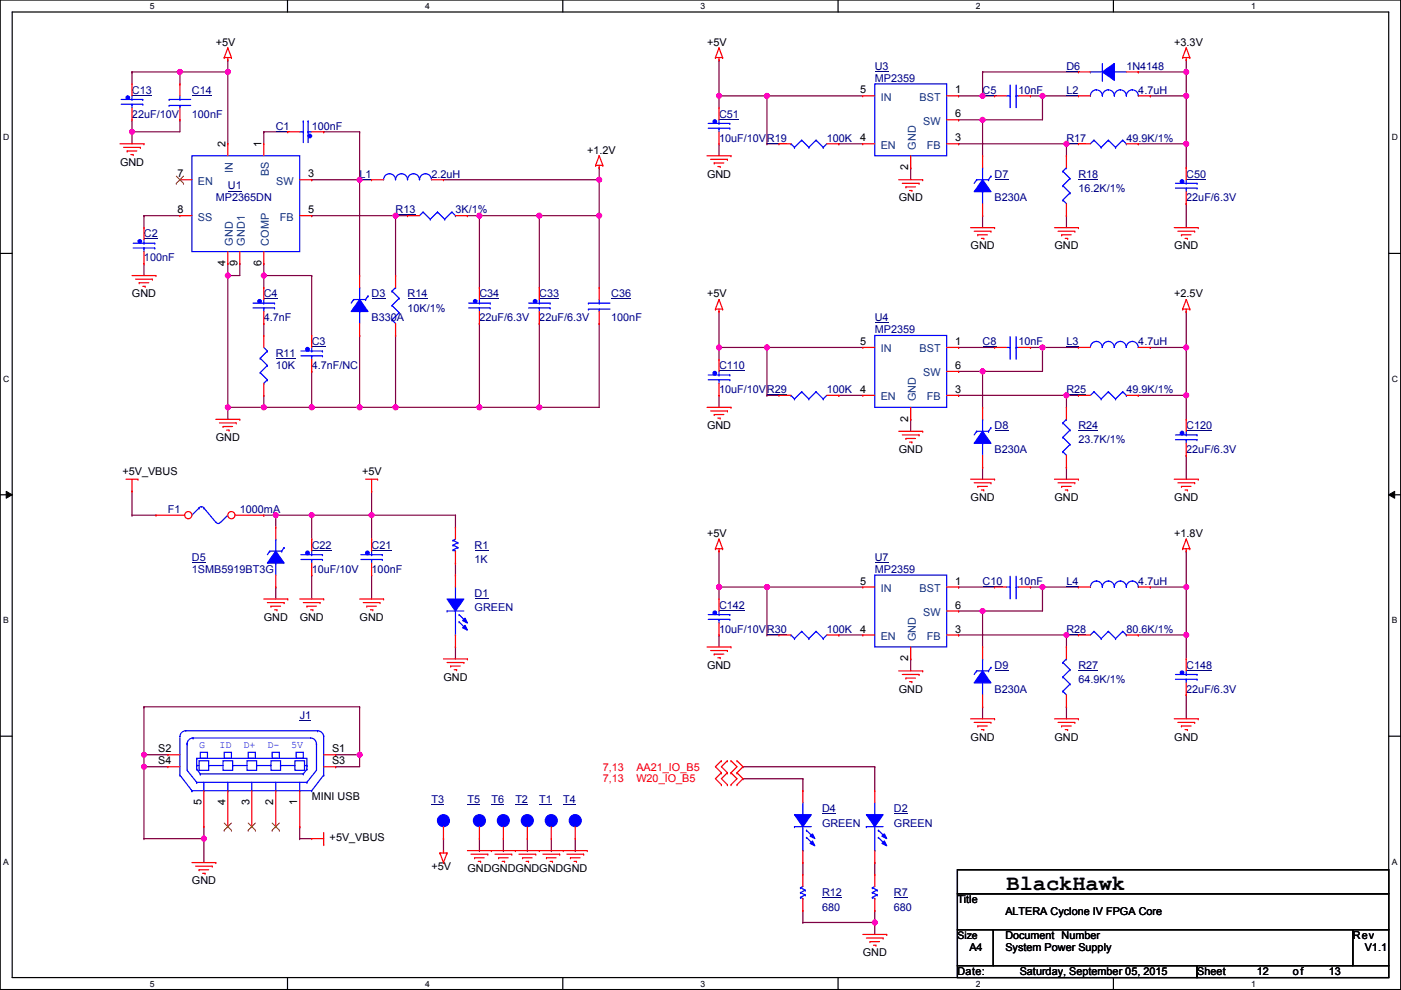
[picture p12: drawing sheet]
<svg xmlns="http://www.w3.org/2000/svg" width="297mm" height="210mm" viewBox="0 0 297 210" stroke-linecap="round" stroke-linejoin="round" font-family="sans-serif">
<defs><g id="words">
<text font-size="4.7" x="213.4" y="188.8">BlackHawk</text>
<g font-size="2.3">
<text x="45.8" y="9.7">+5V</text>
<text x="149.9" y="9.7">+5V</text>
<text x="249" y="9.7">+3.3V</text>
<text x="182.4" y="19.8">5</text>
<text x="202.5" y="19.8">1</text>
<text x="182.4" y="30">4</text>
<text x="202.5" y="24.9">6</text>
<text x="202.5" y="30">3</text>
<text x="25.4" y="35.1">GND</text>
<text x="47.8" y="31.2" transform="rotate(-90 47.8 31.2)">2</text>
<text x="55.4" y="31.2" transform="rotate(-90 55.4 31.2)">1</text>
<text x="124.5" y="32.6">+1.2V</text>
<text x="37.6" y="37.6">7</text>
<text x="65.3" y="37.6">3</text>
<text x="149.9" y="37.6">GND</text>
<text x="192.6" y="36.1" transform="rotate(-90 192.6 36.1)">2</text>
<text x="37.6" y="45.2">8</text>
<text x="65.3" y="45.2">5</text>
<text x="190.5" y="42.7">GND</text>
<text x="205.8" y="52.9">GND</text>
<text x="223.6" y="52.9">GND</text>
<text x="249" y="52.9">GND</text>
<text x="47.8" y="56.4" transform="rotate(-90 47.8 56.4)">4</text>
<text x="50.3" y="56.4" transform="rotate(-90 50.3 56.4)">9</text>
<text x="55.4" y="56.4" transform="rotate(-90 55.4 56.4)">6</text>
<text x="28" y="63">GND</text>
<text x="149.9" y="63">+5V</text>
<text x="249" y="63">+2.5V</text>
<text x="182.4" y="73.2">5</text>
<text x="202.5" y="73.2">1</text>
<text x="182.4" y="83.3">4</text>
<text x="202.5" y="78.2">6</text>
<text x="202.5" y="83.3">3</text>
<text x="192.6" y="89.4" transform="rotate(-90 192.6 89.4)">2</text>
<text x="45.8" y="93.5">GND</text>
<text x="149.9" y="91">GND</text>
<text x="26" y="100.6">+5V_VBUS</text>
<text x="76.8" y="100.6">+5V</text>
<text x="190.5" y="96.1">GND</text>
<text x="205.8" y="106.2">GND</text>
<text x="223.6" y="106.2">GND</text>
<text x="249" y="106.2">GND</text>
<text x="149.9" y="113.8">+5V</text>
<text x="249" y="113.8">+1.8V</text>
<text x="182.4" y="124">5</text>
<text x="202.5" y="124">1</text>
<text x="55.9" y="131.6">GND</text>
<text x="63.5" y="131.6">GND</text>
<text x="76.2" y="131.6">GND</text>
<text x="202.5" y="129">6</text>
<text x="182.4" y="134.1">4</text>
<text x="202.5" y="134.1">3</text>
<text x="149.9" y="141.8">GND</text>
<text x="192.6" y="140.2" transform="rotate(-90 192.6 140.2)">2</text>
<text x="94" y="144.3">GND</text>
<text x="190.5" y="146.9">GND</text>
<text x="33.5" y="159.5">S2</text>
<text x="70.4" y="159.5">S1</text>
<text x="205.8" y="157">GND</text>
<text x="223.6" y="157">GND</text>
<text x="249" y="157">GND</text>
<text x="33.5" y="162.1">S4</text>
<text x="70.4" y="162.1">S3</text>
<text x="42.7" y="170.7" transform="rotate(-90 42.7 170.7)">5</text>
<text x="47.8" y="170.7" transform="rotate(-90 47.8 170.7)">4</text>
<text x="52.9" y="170.7" transform="rotate(-90 52.9 170.7)">3</text>
<text x="58" y="170.7" transform="rotate(-90 58 170.7)">2</text>
<text x="63" y="170.7" transform="rotate(-90 63 170.7)">1</text>
<text x="66.1" y="169.7">MINI USB</text>
<text x="69.9" y="178.4">+5V_VBUS</text>
<text x="91.5" y="184.4">+5V</text>
<text x="99.1" y="185">GNDGNDGNDGNDGND</text>
<text x="40.7" y="187.5">GND</text>
<text x="203" y="191.6">Title</text>
<text x="213.2" y="194.1">ALTERA Cyclone IV FPGA Core</text>
<text x="182.9" y="202.7">GND</text>
<text x="205.5" y="201.7">A4</text>
<text x="213.2" y="199.2">Document Number</text>
<text x="213.2" y="201.7">System Power Supply</text>
<text x="286.8" y="199.2">Rev</text>
<text x="289.4" y="201.7">V1.1</text>
<text x="203" y="206.8">Date:</text>
<text x="216.2" y="206.8">Saturday, September 05, 2015</text>
<text x="253.8" y="206.8">Sheet</text>
<text x="266.5" y="206.8">12</text>
<text x="274.1" y="206.8">of</text>
<text x="281.7" y="206.8">13</text>
</g>
<g font-size="2.3" fill="#000080">
<text x="185.5" y="14.8">U3</text>
<text x="185.5" y="17.3">MP2359</text>
<text x="226.1" y="14.8">D6</text>
<text x="238.8" y="14.8">1N4148</text>
<text x="28" y="19.9">C13</text>
<text x="40.7" y="19.9">C14</text>
<text x="208.3" y="19.9">C5</text>
<text x="215.9" y="19.9">10nF</text>
<text x="226.1" y="19.9">L2</text>
<text x="241.3" y="19.9">4.7uH</text>
<text x="28" y="24.9">22uF/10V</text>
<text x="40.7" y="24.9">100nF</text>
<text x="58.5" y="27.5">C1</text>
<text x="66.1" y="27.5">100nF</text>
<text x="152.4" y="24.9">C51</text>
<text x="152.4" y="30">10uF/10VR19</text>
<text x="175.3" y="30">100K</text>
<text x="226.1" y="30">R17</text>
<text x="238.8" y="30">49.9K/1%</text>
<text x="48.3" y="40.2">U1</text>
<text x="76.2" y="37.6">L1</text>
<text x="91.5" y="37.6">2.2uH</text>
<text x="210.9" y="37.6">D7</text>
<text x="228.6" y="37.6">R18</text>
<text x="228.6" y="40.7">16.2K/1%</text>
<text x="251.5" y="37.6">C50</text>
<text x="45.8" y="42.7">MP2365DN</text>
<text x="83.9" y="45.3">R13</text>
<text x="96.6" y="45.3">3K/1%</text>
<text x="210.9" y="42.7">B230A</text>
<text x="251.5" y="42.7">22uF/6.3V</text>
<text x="30.5" y="50.3">C2</text>
<text x="30.5" y="55.4">100nF</text>
<text x="55.9" y="63">C4</text>
<text x="78.8" y="63">D3</text>
<text x="86.4" y="63">R14</text>
<text x="101.6" y="63">C34</text>
<text x="114.3" y="63">C33</text>
<text x="129.6" y="63">C36</text>
<text x="55.9" y="68.1">4.7nF</text>
<text x="78.8" y="68.1">B330A</text>
<text x="86.4" y="66.1">10K/1%</text>
<text x="101.6" y="68.1">22uF/6.3V</text>
<text x="114.3" y="68.1">22uF/6.3V</text>
<text x="129.6" y="68.1">100nF</text>
<text x="185.5" y="68.1">U4</text>
<text x="185.5" y="70.7">MP2359</text>
<text x="58.5" y="75.7">R11</text>
<text x="66.1" y="73.2">C3</text>
<text x="208.3" y="73.2">C8</text>
<text x="215.9" y="73.2">10nF</text>
<text x="226.1" y="73.2">L3</text>
<text x="241.3" y="73.2">4.7uH</text>
<text x="58.5" y="78.3">10K</text>
<text x="66.1" y="78.3">4.7nF/NC</text>
<text x="152.4" y="78.3">C110</text>
<text x="152.4" y="83.4">10uF/10VR29</text>
<text x="175.3" y="83.4">100K</text>
<text x="226.1" y="83.4">R25</text>
<text x="238.8" y="83.4">49.9K/1%</text>
<text x="210.9" y="91">D8</text>
<text x="228.6" y="91">R24</text>
<text x="228.6" y="94">23.7K/1%</text>
<text x="251.5" y="91">C120</text>
<text x="210.9" y="96.1">B230A</text>
<text x="251.5" y="96.1">22uF/6.3V</text>
<text x="35.6" y="108.8">F1</text>
<text x="50.8" y="108.8">1000mA</text>
<text x="40.7" y="118.9">D5</text>
<text x="66.1" y="116.4">C22</text>
<text x="78.8" y="116.4">C21</text>
<text x="100.6" y="116.4">R1</text>
<text x="100.6" y="119.4">1K</text>
<text x="185.5" y="118.9">U7</text>
<text x="40.7" y="121.5">1SMB5919BT3G</text>
<text x="66.1" y="121.5">10uF/10V</text>
<text x="78.8" y="121.5">100nF</text>
<text x="185.5" y="121.5">MP2359</text>
<text x="208.3" y="124">C10</text>
<text x="215.9" y="124">10nF</text>
<text x="226.1" y="124">L4</text>
<text x="241.3" y="124">4.7uH</text>
<text x="100.6" y="126.5">D1</text>
<text x="100.6" y="129.6">GREEN</text>
<text x="152.4" y="129.1">C142</text>
<text x="152.4" y="134.2">10uF/10VR30</text>
<text x="175.3" y="134.2">100K</text>
<text x="226.1" y="134.2">R28</text>
<text x="238.8" y="134.2">80.6K/1%</text>
<text x="210.9" y="141.8">D9</text>
<text x="228.6" y="141.8">R27</text>
<text x="251.5" y="141.8">C148</text>
<text x="210.9" y="146.9">B230A</text>
<text x="228.6" y="144.8">64.9K/1%</text>
<text x="251.5" y="146.9">22uF/6.3V</text>
<text x="63.5" y="152.4">J1</text>
<text x="91.5" y="170.2">T3</text>
<text x="99.1" y="170.2">T5</text>
<text x="104.2" y="170.2">T6</text>
<text x="109.3" y="170.2">T2</text>
<text x="114.3" y="170.2">T1</text>
<text x="119.4" y="170.2">T4</text>
<text x="174.3" y="172.3">D4</text>
<text x="189.5" y="172.3">D2</text>
<text x="174.3" y="175.3">GREEN</text>
<text x="189.5" y="175.3">GREEN</text>
<text x="174.3" y="190">R12</text>
<text x="189.5" y="190">R7</text>
<text x="174.3" y="193.1">680</text>
<text x="189.5" y="193.1">680</text>
</g>
<g font-size="2.3" fill="#004080">
<text x="186.7" y="21.4">IN</text>
<text x="195" y="21.4">BST</text>
<text x="195.7" y="26.4">SW</text>
<text x="186.7" y="31.5">EN</text>
<text x="194.1" y="31.8" transform="rotate(-90 194.1 31.8)">GND</text>
<text x="196.5" y="31.5">FB</text>
<text x="42" y="39.1">EN</text>
<text x="49.4" y="36.6" transform="rotate(-90 49.4 36.6)">IN</text>
<text x="57" y="37.4" transform="rotate(-90 57 37.4)">BS</text>
<text x="58.6" y="39.1">SW</text>
<text x="42" y="46.8">SS</text>
<text x="59.3" y="46.8">FB</text>
<text x="49.4" y="52.1" transform="rotate(-90 49.4 52.1)">GND</text>
<text x="51.9" y="52.1" transform="rotate(-90 51.9 52.1)">GND1</text>
<text x="57" y="52.1" transform="rotate(-90 57 52.1)">COMP</text>
<text x="186.7" y="74.7">IN</text>
<text x="195" y="74.7">BST</text>
<text x="195.7" y="79.8">SW</text>
<text x="186.7" y="84.9">EN</text>
<text x="194.1" y="85.1" transform="rotate(-90 194.1 85.1)">GND</text>
<text x="196.5" y="84.9">FB</text>
<text x="186.7" y="125.5">IN</text>
<text x="195" y="125.5">BST</text>
<text x="195.7" y="130.6">SW</text>
<text x="186.7" y="135.7">EN</text>
<text x="194.1" y="135.9" transform="rotate(-90 194.1 135.9)">GND</text>
<text x="196.5" y="135.7">FB</text>
</g>
<g font-size="2.3" fill="#f00">
<text x="127.8" y="163.4">7,13</text>
<text x="127.8" y="165.9">7,13</text>
<text x="134.9" y="163.4">AA21_IO_B5</text>
<text x="134.9" y="165.9">W20_IO_B5</text>
</g>
<text font-size="2.2" x="203" y="199.1">Size</text>
<g font-size="2.1" fill="#00f">
<text x="42.2" y="158.5">G</text>
<text x="46.5" y="158.5">ID</text>
<text x="51.6" y="158.5">D+</text>
<text x="56.7" y="158.5">D-</text>
<text x="61.8" y="158.5">5V</text>
</g>
<g font-size="1.8">
<text x="31.8" y="1.9">5</text>
<text x="90.1" y="1.9">4</text>
<text x="148.5" y="1.9">3</text>
<text x="206.9" y="1.9">2</text>
<text x="265.2" y="1.9">1</text>
<text x=".7" y="29.8">D</text>
<text x="295.1" y="29.8">D</text>
<text x=".7" y="81">C</text>
<text x="295.1" y="81">C</text>
<text x=".7" y="132.1">B</text>
<text x="295.1" y="132.1">B</text>
<text x=".7" y="183.3">A</text>
<text x="295.1" y="183.3">A</text>
<text x="31.8" y="209.2">5</text>
<text x="90.1" y="209.2">4</text>
<text x="148.5" y="209.2">3</text>
<text x="206.9" y="209.2">2</text>
<text x="265.2" y="209.2">1</text>
</g>
</g></defs>
<path d="M0 0h297v209.8h-297zM2.6 2.5h291.8v204.8h-291.8z" fill="none" stroke="#000" stroke-width=".25"/>
<g fill="#fff">
<path d="M31.8 .3h1v2h-1z"/>
<path d="M31.8 207.5h1v2.1h-1z"/>
</g>
<path d="M61 0v2.5M61 207.3v2.5" fill="none" stroke="#000" stroke-width=".25"/>
<g fill="#fff">
<path d="M90.1 .3h1v2h-1z"/>
<path d="M90.1 207.5h1v2.1h-1z"/>
</g>
<path d="M119.3 0v2.5M119.3 207.3v2.5" fill="none" stroke="#000" stroke-width=".25"/>
<g fill="#fff">
<path d="M148.5 .3h1v2h-1z"/>
<path d="M148.5 207.5h1v2.1h-1z"/>
</g>
<path d="M177.7 0v2.5M177.7 207.3v2.5" fill="none" stroke="#000" stroke-width=".25"/>
<g fill="#fff">
<path d="M206.9 .3h1v2h-1z"/>
<path d="M206.9 207.5h1v2.1h-1z"/>
</g>
<path d="M236.1 0v2.5M236.1 207.3v2.5" fill="none" stroke="#000" stroke-width=".25"/>
<g fill="#fff">
<path d="M265.2 .3h1.1v2h-1.1z"/>
<path d="M265.2 207.5h1.1v2.1h-1.1z"/>
<path d="M.7 28.1h1.3v2.1h-1.3z"/>
<path d="M295.1 28.1h1.3v2.1h-1.3z"/>
<path d="M.7 79.3h1.3v2h-1.3z"/>
<path d="M295.1 79.3h1.3v2h-1.3z"/>
</g>
<path d="M0 53.7h2.6M294.4 53.7h2.6" fill="none" stroke="#000" stroke-width=".25"/>
<g fill="#fff">
<path d="M.7 130.5h1.2v2h-1.2z"/>
<path d="M295.1 130.5h1.2v2h-1.2z"/>
</g>
<path d="M0 104.9h2.6M294.4 104.9h2.6" fill="none" stroke="#000" stroke-width=".25"/>
<path d="M1.3 104.2l1.3 .7-1.3 .7zM294.4 104.9l1.3-.7v1.4z" fill="#000"/>
<path d="M1.3 104.2l1.3 .7-1.3 .7zM294.4 104.9l1.3-.7v1.4z" fill="none" stroke="#000" stroke-width=".21"/>
<g fill="#fff">
<path d="M.7 181.7h1.2v2h-1.2z"/>
<path d="M295.1 181.7h1.2v2h-1.2z"/>
</g>
<path d="M0 156.1h2.6M294.4 156.1h2.6" fill="none" stroke="#000" stroke-width=".25"/>
<path d="M76.2 38.1h.1M76.2 38.1v20.3M114.3 45.7h.1M114.3 45.7h12.7M66.1 86.4h.1M66.1 86.4h10.1" fill="none" stroke="#800040" stroke-width=".25"/>
<circle cx="76.2" cy="38.1" r=".51" fill="#f0f"/>
<circle cx="76.2" cy="38.1" r=".51" fill="none" stroke="#f0f" stroke-width=".25"/>
<path d="M101.6 45.7h.1M101.6 45.7v15.3M76.2 71.1h.1M76.2 71.1v15.3" fill="none" stroke="#800040" stroke-width=".25"/>
<circle cx="101.6" cy="45.7" r=".51" fill="#f0f"/>
<circle cx="101.6" cy="45.7" r=".51" fill="none" stroke="#f0f" stroke-width=".25"/>
<g fill="none" stroke="#800040" stroke-width=".25">
<path d="M55.9 27.9h.1M55.9 27.9v2.6M55.9 27.9h5.1M48.3 58.4h.1M48.3 55.9h.1M48.3 55.9v2.5M50.8 55.9h.1M50.8 55.9v2.5h-2.5M101.6 45.7h.1M101.6 45.7h12.7M114.3 45.7h.1M114.3 45.7v15.3"/>
<path d="M83.9 71.1h.1M83.9 71.1v15.3"/>
</g>
<circle cx="114.3" cy="45.7" r=".51" fill="#f0f"/>
<circle cx="114.3" cy="45.7" r=".51" fill="none" stroke="#f0f" stroke-width=".25"/>
<path d="M66.1 38.1h.1M66.1 38.1h10.1M127 35.6h.1M127 35.6v2.5M127 45.7h.1M127 45.7v15.3M55.9 68.6h.1M55.9 68.6v2.5M48.3 86.4h.1M48.3 86.4v2.5M114.3 86.4h.1M114.3 86.4h12.7" fill="none" stroke="#800040" stroke-width=".25"/>
<circle cx="127" cy="45.7" r=".51" fill="#f0f"/>
<circle cx="127" cy="45.7" r=".51" fill="none" stroke="#f0f" stroke-width=".25"/>
<path d="M38.1 15.2h.1M38.1 15.2h10.2M28 25.4h.1M28 25.4v2.5M68.6 27.9h.1M68.6 27.9h7.6M76.2 27.9h.1M76.2 27.9v10.2M55.9 58.4h.1M55.9 58.4v2.6" fill="none" stroke="#800040" stroke-width=".25"/>
<circle cx="38.1" cy="15.2" r=".51" fill="#f0f"/>
<circle cx="38.1" cy="15.2" r=".51" fill="none" stroke="#f0f" stroke-width=".25"/>
<path d="M28 27.9h.1M28 27.9v2.6M38.1 25.4h.1M38.1 25.4v2.5h-10.1M127 68.6h.1M127 68.6v17.8" fill="none" stroke="#800040" stroke-width=".25"/>
<circle cx="28" cy="27.9" r=".51" fill="#f0f"/>
<circle cx="28" cy="27.9" r=".51" fill="none" stroke="#f0f" stroke-width=".25"/>
<path d="M83.9 45.7h.1M83.9 45.7h2.5M48.3 86.4h.1M55.9 83.8h.1M55.9 83.8v2.6h-7.6" fill="none" stroke="#800040" stroke-width=".25"/>
<circle cx="55.9" cy="86.4" r=".51" fill="#f0f"/>
<circle cx="55.9" cy="86.4" r=".51" fill="none" stroke="#f0f" stroke-width=".25"/>
<path d="M94 38.1h33M127 38.1h.1" fill="none" stroke="#800040" stroke-width=".25"/>
<circle cx="127" cy="38.1" r=".51" fill="#f0f"/>
<circle cx="127" cy="38.1" r=".51" fill="none" stroke="#f0f" stroke-width=".25"/>
<path d="M114.3 68.6h.1M114.3 68.6v17.8h-12.7M101.6 86.4h.1" fill="none" stroke="#800040" stroke-width=".25"/>
<circle cx="114.3" cy="86.4" r=".51" fill="#f0f"/>
<circle cx="114.3" cy="86.4" r=".51" fill="none" stroke="#f0f" stroke-width=".25"/>
<circle cx="101.6" cy="86.4" r=".51" fill="#f0f"/>
<circle cx="101.6" cy="86.4" r=".51" fill="none" stroke="#f0f" stroke-width=".25"/>
<g fill="none" stroke="#800040" stroke-width=".25">
<path d="M28 15.2h.1M28 15.2v2.6M38.1 15.2h.1M38.1 15.2v2.6M48.3 12.7h.1M48.3 12.7v2.5M76.2 38.1h.1M76.2 38.1h2.6M30.5 45.7h.1M30.5 55.9h.1M30.5 45.7v2.6M30.5 55.9v2.5"/>
<path d="M30.5 45.7h7.6M55.9 58.4h.1M55.9 58.4h10.2M66.1 58.4h.1M66.1 58.4v12.7M83.9 45.7h.1M83.9 45.7v12.7M66.1 78.7h.1M66.1 78.7v7.7M101.6 68.6h.1M101.6 68.6v17.8h-17.7M83.9 86.4h.1"/>
</g>
<circle cx="66.1" cy="86.4" r=".51" fill="#f0f"/>
<circle cx="66.1" cy="86.4" r=".51" fill="none" stroke="#f0f" stroke-width=".25"/>
<path d="M127 38.1h.1M127 38.1v7.6M55.9 86.4h.1M55.9 86.4h10.2M76.2 86.4h.1M76.2 86.4h7.7" fill="none" stroke="#800040" stroke-width=".25"/>
<circle cx="83.9" cy="86.4" r=".51" fill="#f0f"/>
<circle cx="83.9" cy="86.4" r=".51" fill="none" stroke="#f0f" stroke-width=".25"/>
<circle cx="76.2" cy="86.4" r=".51" fill="#f0f"/>
<circle cx="76.2" cy="86.4" r=".51" fill="none" stroke="#f0f" stroke-width=".25"/>
<path d="M48.3 15.2h.1M48.3 15.2v15.3" fill="none" stroke="#800040" stroke-width=".25"/>
<circle cx="48.3" cy="15.2" r=".51" fill="#f0f"/>
<circle cx="48.3" cy="15.2" r=".51" fill="none" stroke="#f0f" stroke-width=".25"/>
<path d="M55.9 55.9h.1M55.9 55.9v2.5" fill="none" stroke="#800040" stroke-width=".25"/>
<circle cx="55.9" cy="58.4" r=".51" fill="#f0f"/>
<circle cx="55.9" cy="58.4" r=".51" fill="none" stroke="#f0f" stroke-width=".25"/>
<path d="M48.3 58.4h.1M48.3 58.4v28" fill="none" stroke="#800040" stroke-width=".25"/>
<circle cx="48.3" cy="86.4" r=".51" fill="#f0f"/>
<circle cx="48.3" cy="86.4" r=".51" fill="none" stroke="#f0f" stroke-width=".25"/>
<circle cx="48.3" cy="58.4" r=".51" fill="#f0f"/>
<circle cx="48.3" cy="58.4" r=".51" fill="none" stroke="#f0f" stroke-width=".25"/>
<path d="M66.1 45.7h.1M66.1 45.7h17.8" fill="none" stroke="#800040" stroke-width=".25"/>
<circle cx="83.9" cy="45.7" r=".51" fill="#f0f"/>
<circle cx="83.9" cy="45.7" r=".51" fill="none" stroke="#f0f" stroke-width=".25"/>
<path d="M28 15.2h.1M28 15.2h10.1M99.1 45.7h.1M99.1 45.7h2.5M78.8 104.1h.1M78.8 104.1v5.1" fill="none" stroke="#800040" stroke-width=".25"/>
<circle cx="78.8" cy="109.2" r=".51" fill="#f0f"/>
<circle cx="78.8" cy="109.2" r=".51" fill="none" stroke="#f0f" stroke-width=".25"/>
<path d="M55.9 109.2h.1M55.9 109.2h2.6" fill="none" stroke="#800040" stroke-width=".25"/>
<circle cx="58.5" cy="109.2" r=".51" fill="#f0f"/>
<circle cx="58.5" cy="109.2" r=".51" fill="none" stroke="#f0f" stroke-width=".25"/>
<path d="M58.5 109.2h.1M58.5 109.2v2.6M58.5 109.2h20.3M66.1 109.2h.1M66.1 109.2v5.1M58.5 124.5h.1M58.5 124.5v2.5" fill="none" stroke="#800040" stroke-width=".25"/>
<circle cx="66.1" cy="109.2" r=".51" fill="#f0f"/>
<circle cx="66.1" cy="109.2" r=".51" fill="none" stroke="#f0f" stroke-width=".25"/>
<g fill="none" stroke="#800040" stroke-width=".25">
<path d="M152.4 30.5h.1M152.4 20.3h.1M152.4 30.5v2.5M152.4 20.3h10.2M28 104.1h.1M28 109.2h.1M28 104.1v5.1M28 109.2h5.1M78.8 109.2h.1M78.8 109.2v5.1M66.1 121.9h.1M66.1 121.9v5.1"/>
<path d="M78.8 121.9h.1M78.8 121.9v5.1"/>
</g>
<circle cx="152.4" cy="20.3" r=".51" fill="#f0f"/>
<circle cx="152.4" cy="20.3" r=".51" fill="none" stroke="#f0f" stroke-width=".25"/>
<path d="M152.4 12.7h.1M152.4 12.7v10.2M152.4 20.3h.1M162.6 30.5h.1M162.6 20.3h.1M162.6 30.5h2.5M162.6 20.3v10.2M177.8 30.5h.1M177.8 30.5h5.1" fill="none" stroke="#800040" stroke-width=".25"/>
<circle cx="162.6" cy="20.3" r=".51" fill="#f0f"/>
<circle cx="162.6" cy="20.3" r=".51" fill="none" stroke="#f0f" stroke-width=".25"/>
<g fill="none" stroke="#800040" stroke-width=".25">
<path d="M162.6 20.3h.1M162.6 20.3h20.3M193.1 35.6h.1M193.1 35.6v2.5M203.2 20.3h.1M203.2 25.4h.1M203.2 20.3h5.1M203.2 25.4h5.1M208.3 25.4h.1M208.3 25.4v7.6M218.5 20.3h.1M218.5 20.3h2.5"/>
<path d="M208.3 45.7h.1M208.3 45.7v2.6"/>
</g>
<circle cx="208.3" cy="25.4" r=".51" fill="#f0f"/>
<circle cx="208.3" cy="25.4" r=".51" fill="none" stroke="#f0f" stroke-width=".25"/>
<path d="M251.5 12.7h.1M251.5 12.7v2.5M241.3 30.5h.1M243.9 20.3h.1M243.9 20.3h7.6M251.5 20.3h.1M251.5 20.3v10.2h-10.2" fill="none" stroke="#800040" stroke-width=".25"/>
<circle cx="251.5" cy="30.5" r=".51" fill="#f0f"/>
<circle cx="251.5" cy="30.5" r=".51" fill="none" stroke="#f0f" stroke-width=".25"/>
<circle cx="251.5" cy="20.3" r=".51" fill="#f0f"/>
<circle cx="251.5" cy="20.3" r=".51" fill="none" stroke="#f0f" stroke-width=".25"/>
<path d="M208.3 25.4h.1M221 20.3h.1M221 20.3v5.1h-12.7M221 20.3h7.6M226.1 30.5h.1M226.1 30.5h2.5M226.1 45.7h.1M226.1 45.7v2.6M251.5 43.2h.1M251.5 43.2v5.1" fill="none" stroke="#800040" stroke-width=".25"/>
<circle cx="221" cy="20.3" r=".51" fill="#f0f"/>
<circle cx="221" cy="20.3" r=".51" fill="none" stroke="#f0f" stroke-width=".25"/>
<path d="M203.2 30.5h.1M203.2 30.5h22.9" fill="none" stroke="#800040" stroke-width=".25"/>
<circle cx="226.1" cy="30.5" r=".51" fill="#f0f"/>
<circle cx="226.1" cy="30.5" r=".51" fill="none" stroke="#f0f" stroke-width=".25"/>
<path d="M241.3 15.2h.1M241.3 15.2h10.2M226.1 30.5h.1M226.1 30.5v2.5M251.5 30.5h.1M251.5 30.5v5.1" fill="none" stroke="#800040" stroke-width=".25"/>
<circle cx="251.5" cy="15.2" r=".51" fill="#f0f"/>
<circle cx="251.5" cy="15.2" r=".51" fill="none" stroke="#f0f" stroke-width=".25"/>
<path d="M208.3 15.2h.1M208.3 15.2h20.3M208.3 15.2v5.1M251.5 15.2h.1M251.5 15.2v5.1M208.3 20.3h.1M208.3 20.3h2.6" fill="none" stroke="#800040" stroke-width=".25"/>
<circle cx="208.3" cy="20.3" r=".51" fill="#f0f"/>
<circle cx="208.3" cy="20.3" r=".51" fill="none" stroke="#f0f" stroke-width=".25"/>
<path d="M30.5 160h.1M30.5 160v2.6M63.5 175.3h.1M63.5 177.8h.1M63.5 175.3v2.5M63.5 177.8h2.6" fill="none" stroke="#800040" stroke-width=".25"/>
<circle cx="30.5" cy="162.6" r=".51" fill="#f0f"/>
<circle cx="30.5" cy="162.6" r=".51" fill="none" stroke="#f0f" stroke-width=".25"/>
<path d="M30.5 149.9h.1M30.5 149.9v10.1M30.5 160h.1M30.5 162.6h.1M30.5 160h5.1M30.5 162.6h5.1" fill="none" stroke="#800040" stroke-width=".25"/>
<circle cx="30.5" cy="160" r=".51" fill="#f0f"/>
<circle cx="30.5" cy="160" r=".51" fill="none" stroke="#f0f" stroke-width=".25"/>
<path d="M76.2 149.9h.1M76.2 149.9v10.1h-5M71.2 160h.1" fill="none" stroke="#800040" stroke-width=".25"/>
<circle cx="76.2" cy="160" r=".51" fill="#f0f"/>
<circle cx="76.2" cy="160" r=".51" fill="none" stroke="#f0f" stroke-width=".25"/>
<path d="M30.5 149.9h.1M30.5 149.9h45.7M30.5 177.8h.1M43.2 175.3h.1M43.2 175.3v2.5h-12.7M71.2 162.6h.1M76.2 160h.1M76.2 160v2.6h-5" fill="none" stroke="#800040" stroke-width=".25"/>
<circle cx="43.2" cy="177.8" r=".51" fill="#f0f"/>
<circle cx="43.2" cy="177.8" r=".51" fill="none" stroke="#f0f" stroke-width=".25"/>
<path d="M152.4 66h.1M152.4 73.7h.1M152.4 66v7.7M152.4 73.7h10.2M152.4 83.8h.1M152.4 83.8v2.6M30.5 162.6h.1M30.5 162.6v15.2M43.2 177.8h.1M43.2 177.8v5.1" fill="none" stroke="#800040" stroke-width=".25"/>
<circle cx="152.4" cy="73.7" r=".51" fill="#f0f"/>
<circle cx="152.4" cy="73.7" r=".51" fill="none" stroke="#f0f" stroke-width=".25"/>
<path d="M152.4 73.7h.1M152.4 73.7v2.5M162.6 73.7h.1M162.6 73.7h20.3M162.6 73.7v10.1" fill="none" stroke="#800040" stroke-width=".25"/>
<circle cx="162.6" cy="73.7" r=".51" fill="#f0f"/>
<circle cx="162.6" cy="73.7" r=".51" fill="none" stroke="#f0f" stroke-width=".25"/>
<g fill="none" stroke="#800040" stroke-width=".25">
<path d="M203.2 78.7h.1M203.2 73.7h.1M203.2 78.7h5.1M203.2 73.7h7.7M208.3 78.7h.1M208.3 78.7v7.7M218.5 73.7h.1M218.5 73.7h2.5M162.6 83.8h.1M162.6 83.8h2.5M177.8 83.8h.1M177.8 83.8h5.1"/>
<path d="M193.1 88.9h.1M193.1 88.9v2.5M208.3 99.1h.1M208.3 99.1v2.5"/>
</g>
<circle cx="208.3" cy="78.7" r=".51" fill="#f0f"/>
<circle cx="208.3" cy="78.7" r=".51" fill="none" stroke="#f0f" stroke-width=".25"/>
<path d="M243.9 73.7h.1M243.9 73.7h7.6M251.5 66h.1M251.5 73.7h.1M251.5 66v17.8M226.1 83.8h.1M226.1 83.8h2.5" fill="none" stroke="#800040" stroke-width=".25"/>
<circle cx="251.5" cy="83.8" r=".51" fill="#f0f"/>
<circle cx="251.5" cy="83.8" r=".51" fill="none" stroke="#f0f" stroke-width=".25"/>
<circle cx="251.5" cy="73.7" r=".51" fill="#f0f"/>
<circle cx="251.5" cy="73.7" r=".51" fill="none" stroke="#f0f" stroke-width=".25"/>
<g fill="none" stroke="#800040" stroke-width=".25">
<path d="M208.3 78.7h.1M221 73.7h.1M221 73.7v5h-12.7M203.2 83.8h.1M203.2 83.8h22.9M226.1 99.1h.1M226.1 83.8h.1M226.1 83.8v2.6M226.1 99.1v2.5M241.3 83.8h.1M241.3 83.8h10.2M251.5 96.5h.1"/>
<path d="M251.5 96.5v5.1"/>
</g>
<circle cx="226.1" cy="83.8" r=".51" fill="#f0f"/>
<circle cx="226.1" cy="83.8" r=".51" fill="none" stroke="#f0f" stroke-width=".25"/>
<path d="M221 73.7h.1M221 73.7h7.6" fill="none" stroke="#800040" stroke-width=".25"/>
<circle cx="221" cy="73.7" r=".51" fill="#f0f"/>
<circle cx="221" cy="73.7" r=".51" fill="none" stroke="#f0f" stroke-width=".25"/>
<path d="M251.5 83.8h.1M251.5 83.8v5.1M152.4 116.8h.1M152.4 116.8v7.7" fill="none" stroke="#800040" stroke-width=".25"/>
<circle cx="152.4" cy="124.5" r=".51" fill="#f0f"/>
<circle cx="152.4" cy="124.5" r=".51" fill="none" stroke="#f0f" stroke-width=".25"/>
<path d="M152.4 134.6h.1M152.4 134.6v2.6M162.6 134.6h.1M162.6 124.5h.1M162.6 134.6h2.5M162.6 124.5v10.1M177.8 134.6h.1M177.8 134.6h5.1M193.1 139.7h.1M193.1 139.7v2.5" fill="none" stroke="#800040" stroke-width=".25"/>
<circle cx="162.6" cy="124.5" r=".51" fill="#f0f"/>
<circle cx="162.6" cy="124.5" r=".51" fill="none" stroke="#f0f" stroke-width=".25"/>
<g fill="none" stroke="#800040" stroke-width=".25">
<path d="M152.4 124.5h.1M152.4 124.5h30.5M152.4 124.5v2.5M162.6 124.5h.1M203.2 124.5h.1M203.2 129.5h.1M203.2 124.5h7.7M203.2 129.5h5.1M208.3 129.5h.1M208.3 129.5v7.7M218.5 124.5h.1M218.5 124.5h2.5"/>
<path d="M208.3 149.9h.1M208.3 149.9v2.5"/>
</g>
<circle cx="208.3" cy="129.5" r=".51" fill="#f0f"/>
<circle cx="208.3" cy="129.5" r=".51" fill="none" stroke="#f0f" stroke-width=".25"/>
<g fill="none" stroke="#800040" stroke-width=".25">
<path d="M251.5 116.8h.1M251.5 116.8v17.8h-10.2M221 124.5h.1M221 124.5v5M226.1 134.6h.1M226.1 134.6h2.5M241.3 134.6h.1M243.9 124.5h.1M243.9 124.5h7.6M251.5 124.5h.1M226.1 149.9h.1M226.1 149.9v2.5"/>
<path d="M251.5 147.3h.1M251.5 147.3v5.1"/>
</g>
<circle cx="251.5" cy="134.6" r=".51" fill="#f0f"/>
<circle cx="251.5" cy="134.6" r=".51" fill="none" stroke="#f0f" stroke-width=".25"/>
<circle cx="251.5" cy="124.5" r=".51" fill="#f0f"/>
<circle cx="251.5" cy="124.5" r=".51" fill="none" stroke="#f0f" stroke-width=".25"/>
<path d="M221 124.5h.1M221 124.5h7.6M251.5 134.6h.1M251.5 134.6v5.1" fill="none" stroke="#800040" stroke-width=".25"/>
<circle cx="221" cy="124.5" r=".51" fill="#f0f"/>
<circle cx="221" cy="124.5" r=".51" fill="none" stroke="#f0f" stroke-width=".25"/>
<path d="M203.2 134.6h.1M203.2 134.6h22.9" fill="none" stroke="#800040" stroke-width=".25"/>
<circle cx="226.1" cy="134.6" r=".51" fill="#f0f"/>
<circle cx="226.1" cy="134.6" r=".51" fill="none" stroke="#f0f" stroke-width=".25"/>
<g fill="none" stroke="#800040" stroke-width=".25">
<path d="M78.8 109.2h.1M78.8 109.2h17.8M96.6 109.2h.1M96.6 119.4h.1M96.6 109.2v2.6M96.6 119.4v2.5M96.6 137.2h.1M96.6 137.2v2.5M208.3 129.5h.1M208.3 129.5h12.7M226.1 134.6h.1M226.1 134.6v2.6"/>
<path d="M185.5 193h.1M185.5 193v2.6"/>
</g>
<circle cx="185.5" cy="195.6" r=".51" fill="#f0f"/>
<circle cx="185.5" cy="195.6" r=".51" fill="none" stroke="#f0f" stroke-width=".25"/>
<g fill="none" stroke="#800040" stroke-width=".25">
<path d="M94 177.8h.1M94 177.8v2.5M101.6 177.8v2.5M106.7 177.8v2.5M111.8 177.8v2.5M116.9 177.8v2.5M122 177.8v2.5M157.5 162.6h.1M157.5 165.1h.1M157.5 162.6h28M157.5 165.1h12.7M170.2 165.1h.1"/>
<path d="M170.2 165.1v2.5M185.5 162.6h.1M185.5 162.6v5M101.6 180.3h.1M106.7 180.3h.1M111.8 180.3h.1M116.9 180.3h.1M122 180.3h.1M170.2 193h.1M170.2 195.6h.1M170.2 182.9h.1M170.2 182.9v2.5"/>
<path d="M170.2 193v2.6M170.2 195.6h15.3M185.5 195.6h.1M185.5 182.9h.1M185.5 182.9v2.5M185.5 195.6v2.5"/>
</g>
<g fill="none" stroke="#f00" stroke-width=".25">
<path d="M47.5 12.2h.1M47.5 12.2h1.6M48.3 12.7h.1M48.3 10.2h.1M48.3 12.2v.5M48.3 10.2l-.8 2M48.3 10.2l.8 2M49.1 12.2h.1M151.7 12.2h.1M151.7 12.2h1.5M152.4 12.7h.1M152.4 10.2h.1"/>
<path d="M152.4 12.2v.5M152.4 10.2l-.7 2M152.4 10.2l.8 2M153.2 12.2h.1M250.7 12.2h.1M250.7 12.2h1.6M251.5 12.7h.1M251.5 10.2h.1M251.5 12.2v.5M251.5 10.2l-.8 2M251.5 10.2l.8 2M252.3 12.2h.1"/>
<path d="M25.4 30.5h5.1M26.2 31.2h3.6M27 32h.1M27 32h2M27.7 32.8h.5M28.2 32.8h.1M29.8 31.2h.1M30.5 30.5h.1M126.3 35.1h.1M126.3 35.1h1.5M127 35.6h.1M127 33h.1"/>
<path d="M127 35.1v.5M127 33l-.7 2.1M127 33l.8 2.1M127.8 35.1h.1M149.9 33h5.1M150.7 33.8h3.5M151.4 34.6h.1M151.4 34.6h2.1M152.2 35.3h.5M152.7 35.3h.1M154.2 33.8h.1M155 33h.1"/>
<path d="M190.5 38.1h5.1M191.3 38.9h3.6M192.1 39.6h.1M192.1 39.6h2M194.9 38.9h.1M195.6 38.1h.1M28 58.4h5.1M28.7 59.2h3.6M29.5 60h.1M29.5 60h2M32.3 59.2h.1M33.1 58.4h.1"/>
<path d="M192.8 40.4h.5M193.3 40.4h.1M205.8 48.3h5.1M206.5 49h3.6M207.3 49.8h.1M207.3 49.8h2M208.1 50.6h.5M208.6 50.6h.1M210.1 49h.1M210.9 48.3h.1M223.6 48.3h5M224.3 49h3.6"/>
<path d="M225.1 49.8h.1M225.1 49.8h2M225.9 50.6h.5M226.4 50.6h.1M227.9 49h.1M228.6 48.3h.1M249 48.3h5M249.7 49h3.6M250.5 49.8h.1M250.5 49.8h2M251.3 50.6h.5M251.8 50.6h.1"/>
<path d="M253.3 49h.1M254 48.3h.1M30.3 60.7h.5M30.8 60.7h.1M151.7 65.5h.1M151.7 65.5h1.5M152.4 66h.1M152.4 63.5h.1M152.4 65.5v.5M152.4 63.5l-.7 2M152.4 63.5l.8 2M153.2 65.5h.1"/>
<path d="M250.7 65.5h.1M250.7 65.5h1.6M251.5 66h.1M251.5 63.5h.1M251.5 65.5v.5M251.5 63.5l-.8 2M251.5 63.5l.8 2M252.3 65.5h.1M45.8 88.9h5M46.5 89.7h3.6M47.3 90.4h.1M47.3 90.4h2"/>
<path d="M48.1 91.2h.5M48.6 91.2h.1M50.1 89.7h.1M50.8 88.9h.1M149.9 86.4h5.1M150.7 87.1h3.5M151.4 87.9h.1M151.4 87.9h2.1M152.2 88.7h.5M152.7 88.7h.1M154.2 87.1h.1M155 86.4h.1"/>
<path d="M190.5 91.4h5.1M191.3 92.2h3.6M192.1 93h.1M192.1 93h2M192.8 93.7h.5M193.3 93.7h.1M194.9 92.2h.1M195.6 91.4h.1M26.7 101.6h2.6M28 104.1h.1M28 101.6v2.5M29.3 101.6h.1"/>
<path d="M77.5 101.6h2.6M78.8 104.1h.1M78.8 101.6v2.5M80.1 101.6h.1M151.7 116.3h.1M151.7 116.3h1.5M152.4 116.8h.1M152.4 114.3h.1M152.4 116.3v.5M152.4 114.3l-.7 2M152.4 114.3l.8 2M153.2 116.3h.1"/>
<path d="M205.8 101.6h5.1M206.5 102.4h3.6M207.3 103.1h.1M207.3 103.1h2M208.1 103.9h.5M208.6 103.9h.1M210.1 102.4h.1M210.9 101.6h.1M223.6 101.6h5M224.3 102.4h3.6M225.1 103.1h.1M225.1 103.1h2"/>
<path d="M225.9 103.9h.5M226.4 103.9h.1M227.9 102.4h.1M228.6 101.6h.1M249 101.6h5M249.7 102.4h3.6M250.5 103.1h.1M250.5 103.1h2M250.7 116.3h.1M250.7 116.3h1.6M251.3 103.9h.5M251.5 116.8h.1"/>
<path d="M251.5 114.3h.1M251.5 116.3v.5M251.5 114.3l-.8 2M251.5 114.3l.8 2M251.8 103.9h.1M252.3 116.3h.1M253.3 102.4h.1M254 101.6h.1M55.9 127h5.1M56.7 127.8h3.5M57.4 128.5h.1M57.4 128.5h2.1"/>
<path d="M58.2 129.3h.5M58.7 129.3h.1M60.2 127.8h.1M61 127h.1M63.5 127h5.1M64.3 127.8h3.6M65.1 128.5h.1M65.1 128.5h2M65.8 129.3h.5M66.3 129.3h.1M67.9 127.8h.1M68.6 127h.1"/>
<path d="M76.2 127h5.1M77 127.8h3.6M77.8 128.5h.1M77.8 128.5h2M78.5 129.3h.5M79 129.3h.1M80.6 127.8h.1M81.3 127h.1M94 139.7h5.1M99.1 139.7h.1M149.9 137.2h5.1M150.7 137.9h3.5"/>
<path d="M151.4 138.7h.1M151.4 138.7h2.1M152.2 139.5h.5M152.7 139.5h.1M154.2 137.9h.1M155 137.2h.1M94.8 140.5h3.5M95.5 141.2h.1M95.5 141.2h2.1M96.3 142h.5M96.8 142h.1M98.3 140.5h.1"/>
<path d="M190.5 142.2h5.1M191.3 143h3.6M192.1 143.8h.1M192.1 143.8h2M192.8 144.5h.5M193.3 144.5h.1M194.9 143h.1M195.6 142.2h.1M205.8 152.4h5.1M206.5 153.2h3.6M207.3 153.9h.1M207.3 153.9h2"/>
<path d="M208.1 154.7h.5M208.6 154.7h.1M210.1 153.2h.1M210.9 152.4h.1M223.6 152.4h5M224.3 153.2h3.6M225.1 153.9h.1M225.1 153.9h2M225.9 154.7h.5M226.4 154.7h.1M227.9 153.2h.1M228.6 152.4h.1"/>
<path d="M249 152.4h5M249.7 153.2h3.6M250.5 153.9h.1M250.5 153.9h2M251.3 154.7h.5M251.8 154.7h.1M253.3 153.2h.1M254 152.4h.1M66.1 177.8h.1M66.1 177.8h2.5M68.6 179.1h.1M68.6 176.5v2.6"/>
<path d="M153 161.3h.1M153 163.8h.1M153 166.4h.1M153 161.3l-1.3 1.3 1.3 1.2M153 163.8l-1.3 1.3 1.3 1.3M154.2 163.8h.1M154.2 161.3h.1M154.2 166.4h.1M154.2 161.3l-1.2 1.3 1.2 1.2M154.2 163.8l-1.2 1.3 1.2 1.3M155 163.8h.1M155 161.3h.1"/>
<path d="M155 166.4h.1M155 161.3l1.3 1.3-1.3 1.2M155 163.8l1.3 1.3-1.3 1.3M156.3 161.3h.1M156.3 163.8h.1M156.3 166.4h.1M156.3 161.3l1.2 1.3-1.2 1.2M156.3 163.8l1.2 1.3-1.2 1.3M40.7 182.9h5.1M41.4 183.6h3.6M42.2 184.4h.1M42.2 184.4h2"/>
<path d="M43 185.2h.5M43.5 185.2h.1M45 183.6h.1M45.8 182.9h.1M93.3 180.9h.1M93.3 180.9h1.5M93.3 180.9l.7 2M94 180.3h.1M94 182.9h.1M94 180.3v.6M94.8 180.9h.1M94.8 180.9l-.8 2"/>
<path d="M99.1 180.3h25.4M99.9 181.1h3.5M100.6 181.9h.1M100.6 181.9h2.1M101.4 182.6h.5M101.9 182.6h.1M103.4 181.1h.1M104.2 180.3h.1M104.9 181.1h3.6M105.7 181.9h.1M105.7 181.9h2M106.5 182.6h.5"/>
<path d="M107 182.6h.1M108.5 181.1h.1M109.3 180.3h.1M110 181.1h3.6M110.8 181.9h.1M110.8 181.9h2M111.6 182.6h.5M112.1 182.6h.1M113.6 181.1h.1M114.3 180.3h.1M115.1 181.1h3.6M115.9 181.9h.1"/>
<path d="M115.9 181.9h2M116.6 182.6h.5M117.1 182.6h.1M118.7 181.1h.1M119.4 180.3h.1M120.2 181.1h3.5M120.9 181.9h.1M120.9 181.9h2.1M121.7 182.6h.5M122.2 182.6h.1M123.7 181.1h.1M124.5 180.3h.1"/>
<path d="M182.9 198.1h5.1M183.7 198.9h3.5M184.4 199.7h.1M184.4 199.7h2.1M187.2 198.9h.1M188 198.1h.1M185.2 200.4h.5M185.7 200.4h.1"/>
</g>
<path d="M203 184.4h91.4v5.1h-91.4zM203 189.5h91.4v7.6h-91.4zM203 197.1h7.6v7.6h-7.6zM210.6 197.1h76.2v7.6h-76.2zM286.8 197.1h7.6v7.6h-7.6zM203 204.7h50.8v2.6h-50.8zM253.8 204.7h40.6v2.6h-40.6z" fill="none" stroke="#000" stroke-width=".25"/>
<path d="M25.7 22.1h4.6M25.7 21.1h4.6M28 22.1h.1M28 22.1v.8M30.3 22.1h.1M30.3 21.1h.1" fill="none" stroke="#00f" stroke-width=".25"/>
<circle cx="27.1" cy="20.7" r=".38" fill="#00f"/>
<g fill="none" stroke="#00f" stroke-width=".25">
<path d="M28 21.1h.1M28 20.3v.8"/>
<circle cx="27.1" cy="20.7" r=".38"/>
</g>
<path d="M28 20.2h4.2" fill="none" stroke="#000080" stroke-width=".21"/>
<path d="M28 17.8h.1M28 17.8v2.5M28 25.4h.1M28 22.9v2.5" fill="none" stroke="#f00" stroke-width=".25"/>
<circle cx="106.7" cy="174" r="1.27" fill="#00f"/>
<g fill="none" stroke="#00f" stroke-width=".25">
<path d="M28.2 52.6h4.6M28.2 51.6h4.6M30.5 52.6h.1M30.5 52.6v.7M32.8 52.6h.1M32.8 51.6h.1"/>
<circle cx="106.7" cy="174" r="1.27"/>
</g>
<path d="M104.2 170.5h2.7" fill="none" stroke="#000080" stroke-width=".21"/>
<path d="M106.7 177.8h.1M106.7 175.3v2.5" fill="none" stroke="#f00" stroke-width=".25"/>
<circle cx="29.6" cy="51.2" r=".38" fill="#00f"/>
<g fill="none" stroke="#00f" stroke-width=".25">
<path d="M150.2 27.2h4.5M150.2 26.2h4.5M152.4 27.2h.1M152.4 27.2v.7M154.7 27.2h.1M154.7 26.2h.1M30.5 51.6h.1M30.5 50.8v.8M213.4 73.7h.8M214.2 76h.1M214.2 73.7h.1M214.2 71.4v4.6"/>
<path d="M215.4 73.7h.1M215.4 76h.1M215.4 73.7h.5M215.4 71.4v4.6"/>
<circle cx="29.6" cy="51.2" r=".38"/>
</g>
<path d="M30.5 50.7h3M208.3 73.5h3" fill="none" stroke="#000080" stroke-width=".21"/>
<path d="M30.5 48.3h.1M30.5 55.9h.1M30.5 48.3v2.5M30.5 53.3v2.6M210.9 73.7h.1M210.9 73.7h2.5M215.9 73.7h2.6M218.5 73.7h.1" fill="none" stroke="#f00" stroke-width=".25"/>
<circle cx="151.6" cy="25.8" r=".38" fill="#00f"/>
<g fill="none" stroke="#00f" stroke-width=".25">
<path d="M152.4 26.2h.1M152.4 25.4v.8M42.2 107.7l.5-.3 .6 .3M42.2 107.7h.1M42.2 107.7l-1.5 1.5M43.2 107.7h.1M43.2 107.7l2.6 3.1M45.8 110.7a.5 .5 0 0 0 .5 .3 .5 .5 0 0 0 .4-.3M48.3 109.2h.1M48.3 109.2l-1.5 1.6M226.1 139.7h.1M226.1 139.7l-.8 .8"/>
<path d="M225.3 146.6h.1M225.3 143.5h.1M225.3 140.5h.1M225.3 146.6l.8 .7M225.3 143.5l1.6 1.5M225.3 140.5l1.6 1.5M226.9 145h.1M226.9 142h.1M226.9 145l-1.6 1.6M226.9 142l-1.6 1.5M185 188.2h.1M185 189.2h.1"/>
<path d="M185 190.3h.1M185 188.2l1 .5M185 189.2l1 .5M185 190.3l.5 .2M185.5 190.5h.1M185.5 188l-.5 .2M186 188.7h.1M186 189.7h.1M186 188.7l-1 .5M186 189.7l-1 .6"/>
<circle cx="151.6" cy="25.8" r=".38"/>
</g>
<path d="M152.4 25.3h4.3M228.6 142.1h4.3M189.5 190.4h3" fill="none" stroke="#000080" stroke-width=".21"/>
<path d="M152.4 22.9h.1M152.4 30.5h.1M152.4 22.9v2.5M152.4 27.9v2.6M226.1 137.2h.1M226.1 137.2v2.5M226.1 149.9h.1M226.1 147.3v2.6M185.5 185.4h.1M185.5 193h.1M185.5 185.4v2.6M185.5 190.5v2.5" fill="none" stroke="#f00" stroke-width=".25"/>
<circle cx="39.9" cy="109.2" r=".76" fill="#fff"/>
<g fill="none" stroke="#f00" stroke-width=".25">
<path d="M33.1 109.2h.1M33.1 109.2h6.1"/>
<circle cx="39.9" cy="109.2" r=".76"/>
</g>
<circle cx="49.1" cy="109.2" r=".76" fill="#fff"/>
<g fill="none" stroke="#f00" stroke-width=".25">
<path d="M49.8 109.2h6.1M55.9 109.2h.1"/>
<circle cx="49.1" cy="109.2" r=".76"/>
</g>
<circle cx="101.6" cy="174" r="1.27" fill="#00f"/>
<g fill="none" stroke="#00f" stroke-width=".25">
<path d="M40.7 33h22.8v20.3h-22.8zM124.8 64.3h.1M124.8 65.5h.1M124.8 64.3h4.5M124.8 65.5h4.5M127 65.5h.1M127 64.3h.1M127 63.5v.8M127 65.5v.5M231.2 73.7a1.26 1.26 0 0 1 1.3-1.3 1.26 1.26 0 0 1 1.2 1.3M233.7 73.7a1.26 1.26 0 0 1 1.3-1.3 1.26 1.26 0 0 1 1.3 1.3 1.26 1.26 0 0 1 1.2-1.3 1.26 1.26 0 0 1 1.3 1.3 1.26 1.26 0 0 1 1.3-1.3 1.26 1.26 0 0 1 1.2 1.3M96.1 114.6h.1"/>
<path d="M96.1 115.6h.1M96.1 116.6h.1M96.1 114.6l1 .5M96.1 115.6l1 .5M96.1 116.6l.5 .2M96.6 116.8h.1M96.6 114.3l-.5 .3M97.1 115.1h.1M97.1 116.1h.1M97.1 115.1l-1 .5M97.1 116.1l-1 .5M185.5 121.9h15.2v15.3h-15.2z"/>
<circle cx="101.6" cy="174" r="1.27"/>
</g>
<path d="M48.3 40.5h3M129.6 63.4h4.2M226.1 73.5h2.6M100.6 116.7h3M185.5 119.2h2.9M99.1 170.5h2.7" fill="none" stroke="#000080" stroke-width=".21"/>
<g fill="none" stroke="#f00" stroke-width=".25">
<path d="M38.1 38.1h.1M38.1 38.1h2.6M48.3 30.5h.1M48.3 30.5v2.5M55.9 30.5h.1M55.9 30.5v2.5M63.5 38.1h2.6M66.1 38.1h.1M38.1 45.7h.1M38.1 45.7h2.6M48.3 55.9h.1M48.3 53.3v2.6"/>
<path d="M50.8 55.9h.1M50.8 53.3v2.6M55.9 55.9h.1M55.9 53.3v2.6M63.5 45.7h2.6M66.1 45.7h.1M127 68.6h.1M127 61h.1M127 61v2.5M127 66v2.6M228.6 73.7h.1M228.6 73.7h2.6"/>
<path d="M241.3 73.7h2.6M243.9 73.7h.1M96.6 111.8h.1M96.6 119.4h.1M96.6 111.8v2.5M96.6 116.8v2.6M182.9 134.6h.1M182.9 124.5h.1M182.9 124.5h2.6M182.9 134.6h2.6M193.1 139.7h.1M193.1 137.2v2.5"/>
<path d="M200.7 124.5h2.5M200.7 129.5h2.5M200.7 134.6h2.5M203.2 124.5h.1M203.2 129.5h.1M203.2 134.6h.1M101.6 177.8h.1M101.6 175.3v2.5"/>
</g>
<path d="M37.4 38.9h.1M37.4 37.3l1.5 1.6M38.9 37.3l-1.5 1.6M38.9 38.9h.1" fill="none" stroke="#804000" stroke-width=".21"/>
<path d="M208.3 142.2l1.8 2.6h-3.6z" fill-rule="evenodd" fill="#00f"/>
<g fill="none" stroke="#00f" stroke-width=".25">
<path d="M89.7 45h.1M89.7 45l-.8 .7M89.7 45l1.5 1.5M91.2 46.5h.1M92.8 45h.1M92.8 45l-1.6 1.5M92.8 45l1.5 1.5M94.3 46.5h.1M95.8 45h.1M95.8 45l-1.5 1.5M95.8 45l.8 .7M96.6 45.7h.1"/>
<path d="M63.8 75.4h4.6M63.8 74.4h4.6M66.1 75.4h.1M66.1 75.4v.8M68.4 75.4h.1M68.4 74.4h.1M208.3 139.7h.1M208.3 139.7v2.5M231.2 124.5a1.26 1.26 0 0 1 1.3-1.3 1.26 1.26 0 0 1 1.2 1.3M233.7 124.5a1.26 1.26 0 0 1 1.3-1.3 1.26 1.26 0 0 1 1.3 1.3 1.26 1.26 0 0 1 1.2-1.3 1.26 1.26 0 0 1 1.3 1.3 1.26 1.26 0 0 1 1.3-1.3 1.26 1.26 0 0 1 1.2 1.3M207.1 142.2h.1M207.1 142.2l-.6 .8"/>
<path d="M207.1 142.2h2.5M208.3 142.2l1.8 2.6h-3.6zM208.3 144.8h.1M208.3 144.8v2.5M209.6 142.2h.1M210.1 141.5h.1M210.1 141.5l-.5 .7"/>
</g>
<path d="M83.9 45.6h4.2M226.1 124.3h2.6M210.9 142.1h2.9" fill="none" stroke="#000080" stroke-width=".21"/>
<path d="M86.4 45.7h.1M86.4 45.7h2.5M96.6 45.7h2.5M99.1 45.7h.1M208.3 137.2h.1M208.3 137.2v2.5M228.6 124.5h.1M228.6 124.5h2.6M241.3 124.5h2.6M243.9 124.5h.1M208.3 149.9h.1M208.3 147.3v2.6" fill="none" stroke="#f00" stroke-width=".25"/>
<circle cx="65.2" cy="74" r=".38" fill="#00f"/>
<g fill="none" stroke="#00f" stroke-width=".25">
<path d="M66.1 74.4h.1M66.1 73.7v.7M150.2 79.5h4.5M154.7 79.5h.1M150.2 80.5h4.5M152.4 80.5h.1M152.4 80.5v.8M154.7 80.5h.1"/>
<circle cx="65.2" cy="74" r=".38"/>
</g>
<path d="M66.1 73.5h2.9" fill="none" stroke="#000080" stroke-width=".21"/>
<path d="M66.1 71.1h.1M66.1 78.7h.1M66.1 71.1v2.6M66.1 76.2v2.5" fill="none" stroke="#f00" stroke-width=".25"/>
<circle cx="151.6" cy="79.1" r=".38" fill="#00f"/>
<g fill="none" stroke="#00f" stroke-width=".25">
<path d="M152.4 79.5h.1M152.4 78.7v.8"/>
<circle cx="151.6" cy="79.1" r=".38"/>
</g>
<path d="M152.4 78.6h5.6" fill="none" stroke="#000080" stroke-width=".21"/>
<path d="M152.4 76.2h.1M152.4 76.2v2.5M152.4 83.8h.1M152.4 81.3v2.5" fill="none" stroke="#f00" stroke-width=".25"/>
<circle cx="111.8" cy="174" r="1.27" fill="#00f"/>
<g fill="none" stroke="#00f" stroke-width=".25">
<path d="M76.5 118.6h4.6M76.5 117.6h4.6M78.8 118.6h.1M78.8 118.6v.8M81.1 118.6h.1M81.1 117.6h.1"/>
<circle cx="111.8" cy="174" r="1.27"/>
</g>
<path d="M109.3 170.5h2.7" fill="none" stroke="#000080" stroke-width=".21"/>
<path d="M111.8 177.8h.1M111.8 175.3v2.5" fill="none" stroke="#f00" stroke-width=".25"/>
<circle cx="77.9" cy="117.2" r=".38" fill="#00f"/>
<g fill="none" stroke="#00f" stroke-width=".25">
<path d="M78.8 117.6h.1M78.8 116.8v.8"/>
<circle cx="77.9" cy="117.2" r=".38"/>
</g>
<path d="M78.8 116.7h4.2" fill="none" stroke="#000080" stroke-width=".21"/>
<path d="M78.8 114.3h.1M78.8 114.3v2.5M78.8 119.4v2.5M78.8 121.9h.1" fill="none" stroke="#f00" stroke-width=".25"/>
<circle cx="122" cy="174" r="1.27" fill="#00f"/>
<g fill="none" stroke="#00f" stroke-width=".25">
<path d="M167.7 134.6h.1M167.7 134.6l.7 .8M168.4 135.4h.1M170 133.9h.1M170 133.9l1.5 1.5M170 133.9l-1.6 1.5M171.5 135.4h.1M173 133.9h.1M173 133.9l1.5 1.5M173 133.9l-1.5 1.5M174.5 135.4h.1M175.3 134.6l-.8 .8"/>
<circle cx="122" cy="174" r="1.27"/>
</g>
<path d="M162.6 134.5h4.2M119.4 170.5h2.7" fill="none" stroke="#000080" stroke-width=".21"/>
<path d="M165.1 134.6h.1M165.1 134.6h2.6M175.3 134.6h2.5M177.8 134.6h.1M122 177.8h.1M122 175.3v2.5" fill="none" stroke="#f00" stroke-width=".25"/>
<circle cx="116.9" cy="174" r="1.27" fill="#00f"/>
<g fill="none" stroke="#00f" stroke-width=".25">
<path d="M81.3 38.1a1.26 1.26 0 0 1 1.3-1.3 1.26 1.26 0 0 1 1.3 1.3 1.26 1.26 0 0 1 1.2-1.3 1.26 1.26 0 0 1 1.3 1.3 1.26 1.26 0 0 1 1.3-1.3 1.26 1.26 0 0 1 1.2 1.3 1.26 1.26 0 0 1 1.3-1.3 1.26 1.26 0 0 1 1.3 1.3M225.3 39.4h.1M225.3 36.3h.1M225.3 39.4l1.6 1.5M225.3 36.3l1.6 1.6M226.1 35.6h.1M226.1 35.6l-.8 .7M226.9 37.9h.1M226.9 37.9l-1.6 1.5M231.2 20.3a1.26 1.26 0 0 1 1.3-1.2 1.26 1.26 0 0 1 1.2 1.2M233.7 20.3a1.26 1.26 0 0 1 1.3-1.2 1.26 1.26 0 0 1 1.3 1.2 1.26 1.26 0 0 1 1.2-1.2 1.26 1.26 0 0 1 1.3 1.2 1.26 1.26 0 0 1 1.3-1.2 1.26 1.26 0 0 1 1.2 1.2M225.3 42.4h.1"/>
<path d="M225.3 42.4l.8 .8M226.9 40.9h.1M226.9 40.9l-1.6 1.5"/>
<circle cx="116.9" cy="174" r="1.27"/>
</g>
<path d="M76.2 38h2.6M226.1 20.2h2.6M228.6 38h4.3M114.3 170.5h2.7" fill="none" stroke="#000080" stroke-width=".21"/>
<g fill="none" stroke="#f00" stroke-width=".25">
<path d="M78.8 38.1h.1M78.8 38.1h2.5M91.5 38.1h2.5M94 38.1h.1M226.1 33h.1M226.1 33v2.6M228.6 20.3h.1M228.6 20.3h2.6M241.3 20.3h2.6M243.9 20.3h.1M226.1 45.7h.1M226.1 43.2v2.5"/>
<path d="M116.9 177.8h.1M116.9 175.3v2.5"/>
</g>
<circle cx="94" cy="174" r="1.27" fill="#00f"/>
<g fill="none" stroke="#00f" stroke-width=".25">
<path d="M168.4 175.3h.1M168.4 175.3h3.6M170.2 172.7h.1M170.2 170.2v2.5M170.2 175.3v5M170.2 180.3h.1"/>
<circle cx="94" cy="174" r="1.27"/>
</g>
<path d="M91.5 170.5h2.7" fill="none" stroke="#000080" stroke-width=".21"/>
<path d="M94 177.8h.1M94 175.3v2.5" fill="none" stroke="#f00" stroke-width=".25"/>
<path d="M168.4 172.7h3.6l-1.8 2.6z" fill-rule="evenodd" fill="#00f"/>
<path d="M168.4 172.7h3.6l-1.8 2.6z" fill="none" stroke="#00f" stroke-width=".25"/>
<path d="M172.3 178.3l.5 1-1.1-.5z" fill-rule="evenodd" fill="#00f"/>
<path d="M172.3 178.3l.5 1-1.1-.5z" fill="none" stroke="#00f" stroke-width=".25"/>
<path d="M172.3 176.8l.5 1-1.1-.5z" fill-rule="evenodd" fill="#00f"/>
<path d="M249.2 144h4.6M249.2 143h4.6M251.5 144h.1M251.5 144v.8M253.8 144h.1M253.8 143h.1M171 176h.1M171 177.6h.1M171 176l1.5 1.6M171 177.6l1.5 1.5M172.3 176.8l.5 1-1.1-.5z" fill="none" stroke="#00f" stroke-width=".25"/>
<path d="M174.3 172.6h2.9" fill="none" stroke="#000080" stroke-width=".21"/>
<path d="M170.2 167.6h.1M170.2 167.6v2.6M170.2 182.9h.1M170.2 180.3v2.6" fill="none" stroke="#f00" stroke-width=".25"/>
<circle cx="250.6" cy="142.6" r=".38" fill="#00f"/>
<g fill="none" stroke="#00f" stroke-width=".25">
<path d="M35.9 21.1h.1M35.9 22.4h.1M35.9 21.1h4.5M35.9 22.4h4.5M38.1 22.4h.1M38.1 21.1h.1M38.1 20.3v.8M38.1 22.4v.5M63.5 27.9h.8M64.3 25.7h.1M64.3 27.9h.1M64.3 25.7v4.5"/>
<path d="M65.3 25.7h.1M65.3 25.7v4.5M167.7 30.5h.1M167.7 30.5l.7 .7M168.4 31.2h.1M170 29.7h.1M170 29.7l1.5 1.5M170 29.7l-1.6 1.5M171.5 31.2h.1M173 29.7h.1M173 29.7l1.5 1.5M173 29.7l-1.5 1.5"/>
<path d="M174.5 31.2h.1M175.3 30.5l-.8 .7M251.5 143h.1M251.5 142.2v.8"/>
<circle cx="250.6" cy="142.6" r=".38"/>
</g>
<path d="M40.7 20.2h4.2M162.6 30.3h4.2M251.5 142.1h5.5" fill="none" stroke="#000080" stroke-width=".21"/>
<path d="M38.1 17.8h.1M38.1 17.8v2.5M38.1 25.4h.1M38.1 22.9v2.5M165.1 30.5h.1M165.1 30.5h2.6M175.3 30.5h2.5M177.8 30.5h.1M251.5 139.7h.1M251.5 139.7v2.5M251.5 147.3h.1M251.5 144.8v2.5" fill="none" stroke="#f00" stroke-width=".25"/>
<circle cx="65.7" cy="28.8" r=".38" fill="#00f"/>
<g fill="none" stroke="#00f" stroke-width=".25">
<path d="M65.3 27.9h.1M65.3 27.9h.8M99.4 65.3h4.5M99.4 64.3h4.5M101.6 65.3h.1M101.6 65.3v.7M103.9 65.3h.1M103.9 64.3h.1M185.5 71.1h15.2v15.3h-15.2zM169.7 188.2h.1M169.7 189.2h.1M169.7 190.3h.1"/>
<path d="M169.7 188.2l1 .5M169.7 189.2l1 .5M169.7 190.3l.5 .2M170.2 190.5h.1M170.2 188l-.5 .2M170.7 188.7h.1M170.7 189.7h.1M170.7 188.7l-1 .5M170.7 189.7l-1 .6"/>
<circle cx="65.7" cy="28.8" r=".38"/>
</g>
<path d="M58.5 27.8h2.9M185.5 68.4h2.9M174.3 190.4h4.2" fill="none" stroke="#000080" stroke-width=".21"/>
<g fill="none" stroke="#f00" stroke-width=".25">
<path d="M61 27.9h.1M61 27.9h2.5M66.1 27.9h2.5M68.6 27.9h.1M182.9 73.7h.1M182.9 73.7h2.6M200.7 73.7h2.5M200.7 78.7h2.5M203.2 73.7h.1M203.2 78.7h.1M182.9 83.8h.1M182.9 83.8h2.6"/>
<path d="M193.1 88.9h.1M193.1 86.4v2.5M200.7 83.8h2.5M203.2 83.8h.1M170.2 185.4h.1M170.2 193h.1M170.2 185.4v2.6M170.2 190.5v2.5"/>
</g>
<circle cx="100.8" cy="63.9" r=".38" fill="#00f"/>
<g fill="none" stroke="#00f" stroke-width=".25">
<path d="M101.6 64.3h.1M101.6 63.5v.8"/>
<circle cx="100.8" cy="63.9" r=".38"/>
</g>
<path d="M101.6 63.4h4.3" fill="none" stroke="#000080" stroke-width=".21"/>
<path d="M101.6 61h.1M101.6 68.6h.1M101.6 61v2.5M101.6 66v2.6" fill="none" stroke="#f00" stroke-width=".25"/>
<path d="M208.3 91.4l1.8 2.6h-3.6z" fill-rule="evenodd" fill="#00f"/>
<g fill="none" stroke="#00f" stroke-width=".25">
<path d="M207.1 91.4h.1M207.1 91.4l-.6 .8M207.1 91.4h2.5M208.3 91.4l1.8 2.6h-3.6zM208.3 94h.1M208.3 88.9h.1M208.3 88.9v2.5M208.3 94v2.5M209.6 91.4h.1M210.1 90.7h.1M210.1 90.7l-.5 .7M150.2 131.3h4.5"/>
<path d="M150.2 130.3h4.5M152.4 131.3h.1M152.4 131.3v.8M154.7 131.3h.1M154.7 130.3h.1"/>
</g>
<path d="M210.9 91.3h2.9" fill="none" stroke="#000080" stroke-width=".21"/>
<path d="M208.3 99.1h.1M208.3 86.4h.1M208.3 86.4v2.5M208.3 96.5v2.6" fill="none" stroke="#f00" stroke-width=".25"/>
<circle cx="151.6" cy="129.9" r=".38" fill="#00f"/>
<g fill="none" stroke="#00f" stroke-width=".25">
<path d="M249.2 39.9h4.6M249.2 38.9h4.6M251.5 39.9h.1M251.5 39.9v.7M253.8 39.9h.1M253.8 38.9h.1M152.4 130.3h.1M152.4 129.5v.8"/>
<circle cx="151.6" cy="129.9" r=".38"/>
</g>
<path d="M152.4 129.4h5.6" fill="none" stroke="#000080" stroke-width=".21"/>
<path d="M152.4 127h.1M152.4 134.6h.1M152.4 127v2.5M152.4 132.1v2.5" fill="none" stroke="#f00" stroke-width=".25"/>
<circle cx="250.6" cy="38.5" r=".38" fill="#00f"/>
<g fill="none" stroke="#00f" stroke-width=".25">
<path d="M251.5 38.9h.1M251.5 38.1v.8M83.1 67.8h.1M83.1 64.8h.1M83.1 61.7h.1M83.1 67.8l.8 .8M83.1 64.8l1.5 1.5M83.1 61.7l1.5 1.6M83.9 61h.1M83.9 61l-.8 .7M84.6 66.3h.1M84.6 63.3h.1"/>
<path d="M84.6 66.3l-1.5 1.5M84.6 63.3l-1.5 1.5M94.8 129.5h.1M94.8 129.5h3.5M96.6 127h.1M96.6 134.6h.1M96.6 124.5v2.5M96.6 129.5v5.1M213.4 124.5h.8M214.2 126.8h.1M214.2 124.5h.1M214.2 122.2v4.6"/>
<path d="M215.4 124.5h.1M215.4 126.8h.1M215.4 124.5h.5M215.4 122.2v4.6"/>
<circle cx="250.6" cy="38.5" r=".38"/>
</g>
<path d="M251.5 38h4.2M86.4 63.4h4.2M208.3 124.3h4.3" fill="none" stroke="#000080" stroke-width=".21"/>
<path d="M251.5 35.6h.1M251.5 35.6v2.5M83.9 58.4h.1M83.9 58.4v2.6M251.5 43.2h.1M251.5 40.6v2.6M83.9 71.1h.1M83.9 68.6v2.5M210.9 124.5h.1M210.9 124.5h2.5M215.9 124.5h2.6M218.5 124.5h.1" fill="none" stroke="#f00" stroke-width=".25"/>
<path d="M94.8 127h3.5l-1.7 2.5z" fill-rule="evenodd" fill="#00f"/>
<path d="M94.8 127h3.5l-1.7 2.5z" fill="none" stroke="#00f" stroke-width=".25"/>
<path d="M98.1 133.1l.5-.5 .5 1z" fill-rule="evenodd" fill="#00f"/>
<path d="M98.1 133.1l.5-.5 .5 1z" fill="none" stroke="#00f" stroke-width=".25"/>
<path d="M98.1 131.6l.5-.5 .5 1z" fill-rule="evenodd" fill="#00f"/>
<g fill="none" stroke="#00f" stroke-width=".25">
<path d="M185.5 17.8h15.2v15.2h-15.2zM214.2 18v4.6M215.4 18v4.6M213.4 20.3h.8M214.2 22.6h.1M214.2 20.3h.1M215.4 20.3h.1M215.4 22.6h.1M215.4 20.3h.5M112.1 65.3h4.5M112.1 64.3h4.5M114.3 65.3h.1"/>
<path d="M114.3 65.3v.7M116.6 65.3h.1M116.6 64.3h.1M97.3 130.3h.1M97.3 131.8h.1M97.3 130.3l1.6 1.5M97.3 131.8l1.6 1.6M98.1 131.6l.5-.5 .5 1z"/>
</g>
<path d="M185.5 15.1h2.9M208.3 20.2h3M100.6 126.9h3" fill="none" stroke="#000080" stroke-width=".21"/>
<g fill="none" stroke="#f00" stroke-width=".25">
<path d="M182.9 30.5h.1M182.9 20.3h.1M182.9 20.3h2.6M182.9 30.5h2.6M193.1 35.6h.1M193.1 33v2.6M200.7 20.3h2.5M200.7 25.4h2.5M200.7 30.5h2.5M203.2 20.3h.1M203.2 25.4h.1M203.2 30.5h.1"/>
<path d="M210.9 20.3h.1M210.9 20.3h2.5M215.9 20.3h2.6M218.5 20.3h.1M96.6 121.9h.1M96.6 137.2h.1M96.6 121.9v2.6M96.6 134.6v2.6"/>
</g>
<circle cx="113.5" cy="63.9" r=".38" fill="#00f"/>
<g fill="none" stroke="#00f" stroke-width=".25">
<path d="M114.3 64.3h.1M114.3 63.5v.8M167.7 83.8h.1M167.7 83.8l.7 .8M168.4 84.6h.1M170 83.1h.1M170 83.1l1.5 1.5M170 83.1l-1.6 1.5M171.5 84.6h.1M173 83.1h.1M173 83.1l1.5 1.5M173 83.1l-1.5 1.5"/>
<path d="M174.5 84.6h.1M175.3 83.8l-.8 .8M225.3 95.8h.1M225.3 92.7h.1M225.3 89.7h.1M225.3 95.8l.8 .7M225.3 92.7l1.6 1.5M225.3 89.7l1.6 1.5M226.1 88.9h.1M226.1 88.9l-.8 .8M226.9 94.2h.1M226.9 91.2h.1"/>
<path d="M226.9 94.2l-1.6 1.6M226.9 91.2l-1.6 1.5M63.8 118.6h4.6M63.8 117.6h4.6M66.1 118.6h.1M66.1 118.6v.8M68.4 118.6h.1M68.4 117.6h.1M231.9 133.9h.1M231.9 133.9l-.7 .7M231.9 133.9l1.6 1.5M233.5 135.4h.1"/>
<path d="M235 133.9h.1M235 133.9l-1.5 1.5M235 133.9l1.5 1.5M236.5 135.4h.1M238 133.9h.1M238 133.9l-1.5 1.5M238 133.9l.8 .7M238.8 134.6h.1"/>
<circle cx="113.5" cy="63.9" r=".38"/>
</g>
<path d="M114.3 63.4h4.3M162.6 83.7h4.2M228.6 91.3h4.3M226.1 134.5h4.2" fill="none" stroke="#000080" stroke-width=".21"/>
<g fill="none" stroke="#f00" stroke-width=".25">
<path d="M114.3 61h.1M114.3 68.6h.1M114.3 61v2.5M114.3 66v2.6M165.1 83.8h.1M165.1 83.8h2.6M175.3 83.8h2.5M177.8 83.8h.1M226.1 99.1h.1M226.1 86.4h.1M226.1 86.4v2.5M226.1 96.5v2.6"/>
<path d="M228.6 134.6h.1M228.6 134.6h2.6M238.8 134.6h2.5M241.3 134.6h.1"/>
</g>
<circle cx="65.2" cy="117.2" r=".38" fill="#00f"/>
<g fill="none" stroke="#00f" stroke-width=".25">
<path d="M53.6 65.3h4.6M53.6 64.3h4.6M55.9 65.3h.1M55.9 65.3v.7M58.2 65.3h.1M58.2 64.3h.1M66.1 117.6h.1M66.1 116.8v.8"/>
<circle cx="65.2" cy="117.2" r=".38"/>
</g>
<path d="M66.1 116.7h4.2" fill="none" stroke="#000080" stroke-width=".21"/>
<path d="M66.1 114.3h.1M66.1 114.3v2.5M66.1 119.4v2.5M66.1 121.9h.1" fill="none" stroke="#f00" stroke-width=".25"/>
<circle cx="55" cy="63.9" r=".38" fill="#00f"/>
<g fill="none" stroke="#00f" stroke-width=".25">
<path d="M55.9 64.3h.1M55.9 63.5v.8"/>
<circle cx="55" cy="63.9" r=".38"/>
</g>
<path d="M55.9 63.4h3" fill="none" stroke="#000080" stroke-width=".21"/>
<path d="M55.9 61h.1M55.9 68.6h.1M55.9 61v2.5M55.9 66v2.6" fill="none" stroke="#f00" stroke-width=".25"/>
<path d="M76.2 63.5l1.8 2.5h-3.5z" fill-rule="evenodd" fill="#00f"/>
<g fill="none" stroke="#00f" stroke-width=".25">
<path d="M55.2 76h.1M55.2 79h.1M55.2 76l1.5 1.5M55.2 79l1.5 1.5M55.9 73.7l.8 .7M56.7 74.4h.1M56.7 77.5h.1M56.7 74.4l-1.5 1.6M56.7 77.5l-1.5 1.5M75 63.5h.1M75 63.5l-.5 .8M75 63.5h2.5"/>
<path d="M76.2 63.5l1.8 2.5h-3.5zM76.2 66h.1M76.2 61h.1M76.2 61v2.5M76.2 66v2.6M77.5 63.5h.1M78 62.7h.1M78 62.7l-.5 .8M55.9 81.3h.1M56.7 80.5h.1M56.7 80.5l-.8 .8"/>
</g>
<path d="M58.5 76.1h4.2M78.8 63.4h2.9" fill="none" stroke="#000080" stroke-width=".21"/>
<path d="M76.2 58.4h.1M76.2 58.4v2.6M55.9 71.1h.1M55.9 71.1v2.6M76.2 71.1h.1M76.2 68.6v2.5M55.9 83.8h.1M55.9 81.3v2.5" fill="none" stroke="#f00" stroke-width=".25"/>
<path d="M208.3 38.1l1.8 2.5h-3.6z" fill-rule="evenodd" fill="#00f"/>
<path d="M207.1 38.1h.1M207.1 38.1l-.6 .8M207.1 38.1h2.5M208.3 38.1l1.8 2.5h-3.6zM208.3 35.6h.1M208.3 35.6v2.5M209.6 38.1h.1M210.1 37.3h.1M210.1 37.3l-.5 .8M208.3 40.6h.1M208.3 40.6v2.6" fill="none" stroke="#00f" stroke-width=".25"/>
<path d="M210.9 38h2.9" fill="none" stroke="#000080" stroke-width=".21"/>
<path d="M208.3 33h.1M208.3 33v2.6M208.3 45.7h.1M208.3 43.2v2.5" fill="none" stroke="#f00" stroke-width=".25"/>
<path d="M58.5 116.8l1.7 2.6h-3.5z" fill-rule="evenodd" fill="#00f"/>
<g fill="none" stroke="#00f" stroke-width=".25">
<path d="M249.2 93.2h4.6M249.2 92.2h4.6M251.5 93.2h.1M251.5 93.2v.8M253.8 93.2h.1M253.8 92.2h.1M57.2 116.8h.1M57.2 116.8l-.5 .8M57.2 116.8h2.5M58.5 116.8l1.7 2.6h-3.5zM58.5 119.4h.1M58.5 114.3h.1"/>
<path d="M58.5 114.3v2.5M58.5 119.4v2.5M59.7 116.8h.1M60.2 116.1h.1M60.2 116.1l-.5 .7"/>
</g>
<path d="M40.7 119.2h2.9" fill="none" stroke="#000080" stroke-width=".21"/>
<path d="M58.5 111.8h.1M58.5 111.8v2.5M58.5 124.5h.1M58.5 121.9v2.6" fill="none" stroke="#f00" stroke-width=".25"/>
<circle cx="250.6" cy="91.8" r=".38" fill="#00f"/>
<g fill="none" stroke="#00f" stroke-width=".25">
<path d="M231.9 29.7h.1M231.9 29.7l-.7 .8M231.9 29.7l1.6 1.5M233.5 31.2h.1M235 29.7h.1M235 29.7l-1.5 1.5M235 29.7l1.5 1.5M236.5 31.2h.1M238 29.7h.1M238 29.7l-1.5 1.5M238 29.7l.8 .8M238.8 30.5h.1"/>
<path d="M251.5 92.2h.1M251.5 91.4v.8M183.7 175.3h.1M183.7 175.3h3.5M185.5 172.7h.1M185.5 170.2v2.5M185.5 175.3v5M185.5 180.3h.1"/>
<circle cx="250.6" cy="91.8" r=".38"/>
</g>
<path d="M226.1 30.3h4.2M251.5 91.3h5.5" fill="none" stroke="#000080" stroke-width=".21"/>
<path d="M228.6 30.5h.1M228.6 30.5h2.6M238.8 30.5h2.5M241.3 30.5h.1M251.5 88.9h.1M251.5 96.5h.1M251.5 88.9v2.5M251.5 94v2.5" fill="none" stroke="#f00" stroke-width=".25"/>
<path d="M183.7 172.7h3.5l-1.7 2.6z" fill-rule="evenodd" fill="#00f"/>
<path d="M183.7 172.7h3.5l-1.7 2.6z" fill="none" stroke="#00f" stroke-width=".25"/>
<path d="M187 178.8l.5-.5 .5 1z" fill-rule="evenodd" fill="#00f"/>
<path d="M187 178.8l.5-.5 .5 1z" fill="none" stroke="#00f" stroke-width=".25"/>
<path d="M187 177.3l.5-.5 .5 1z" fill-rule="evenodd" fill="#00f"/>
<g fill="none" stroke="#00f" stroke-width=".25">
<path d="M231.9 83.1h.1M231.9 83.1l-.7 .7M231.9 83.1l1.6 1.5M233.5 84.6h.1M235 83.1h.1M235 83.1l-1.5 1.5M235 83.1l1.5 1.5M236.5 84.6h.1M238 83.1h.1M238 83.1l-1.5 1.5M238 83.1l.8 .7M238.8 83.8h.1"/>
<path d="M38.1 156.5v7.8M39.7 157.7h.1M39.7 157.7v5.6l2 2.6M40.9 156.5h24.9a1.26 1.26 0 0 1 1.3 1.3v-.1M40.9 156.5a1.26 1.26 0 0 0-1.2 1.2M40.9 156.5h.1M42.5 159.5h1.5v1.3h-1.5zM47.5 159.5h1.6v1.3h-1.6zM52.6 159.5h1.5v1.3h-1.5zM57.7 159.5h1.5v1.3h-1.5zM62.8 159.5h1.5v1.3h-1.5zM67.1 157.7h.1"/>
<path d="M67.1 157.7v5.6l-2 2.6M67.4 154.9h.1M67.4 154.9a1.26 1.26 0 0 1 1.2 1.3M67.4 154.9h-28a1.26 1.26 0 0 0-1.3 1.3M68.6 156v8.3M38.1 164.3h.1M38.1 164.3l2.6 3.3M40.7 167.6h.1M40.7 167.6h25.4M41.7 165.9h.1M41.7 160.8h.1M41.7 162.3h.1"/>
<path d="M41.7 163.1h.1M41.7 165.9h23.4M41.7 160.8h23.4v2.3M41.7 162.3h.5M41.7 160.8v2.3M41.7 163.1l.8 1M42.2 161.3h2v2h-2zM42.5 164.1h.1M42.5 164.1h21.8M43.2 167.6h.1M43.2 165.9v1.7M44.2 162.3h.1"/>
<path d="M44.2 162.3h3.1M47.3 161.3h2v2h-2zM48.3 167.6h.1M48.3 165.9v1.7M49.3 162.3h.1M49.3 162.3h3.1M52.4 161.3h2v2h-2zM53.4 167.6h.1M53.4 165.9v1.7M54.4 162.3h.1M54.4 162.3h3M57.4 161.3h2.1v2h-2.1z"/>
<path d="M58.5 167.6h.1M58.5 165.9v1.7M59.5 162.3h.1M59.5 162.3h3M62.5 161.3h2.1v2h-2.1zM63.5 167.6h.1M63.5 165.9v1.7M64.3 164.1h.1M64.6 162.3h.1M64.6 162.3h.5M65.1 162.3h.1M65.1 163.1h.1"/>
<path d="M65.1 165.9h.1M65.1 163.1l-.8 1M66.1 167.6h.1M68.6 164.3h.1M68.6 164.3l-2.5 3.3M186.2 176h.1M186.2 177.6h.1M186.2 176l1.6 1.6M186.2 177.6l1.6 1.5M187 177.3l.5-.5 .5 1z"/>
</g>
<path d="M226.1 83.7h4.2M63.5 152.8h2.5M189.5 172.6h3" fill="none" stroke="#000080" stroke-width=".21"/>
<g fill="none" stroke="#f00" stroke-width=".25">
<path d="M228.6 83.8h.1M228.6 83.8h2.6M238.8 83.8h2.5M241.3 83.8h.1M35.6 160h.1M35.6 162.6h.1M35.6 160h2.5M35.6 162.6h2.5M43.2 175.3h.1M43.2 167.6v7.7M48.3 175.3h.1M48.3 167.6v7.7"/>
<path d="M53.4 175.3h.1M53.4 167.6v7.7M58.5 175.3h.1M58.5 167.6v7.7M63.5 175.3h.1M63.5 167.6v7.7M68.6 160h2.6M68.6 162.6h2.6M71.2 160h.1M71.2 162.6h.1M185.5 167.6h.1M185.5 167.6v2.6"/>
<path d="M185.5 182.9h.1M185.5 180.3v2.6"/>
</g>
<path d="M47.5 176h.1M47.5 174.5l1.6 1.5M49.1 174.5l-1.6 1.5M49.1 176h.1M52.6 176h.1M52.6 174.5l1.6 1.5M54.1 174.5l-1.5 1.5M54.2 176h.1M57.7 176h.1M57.7 174.5l1.5 1.5M59.2 174.5l-1.5 1.5M59.2 176h.1" fill="none" stroke="#804000" stroke-width=".21"/>
<path d="M233.7 15.2l2.6-1.7v3.5z" fill-rule="evenodd" fill="#00f"/>
<path d="M231.2 15.2h.1M231.2 15.2h2.5M233.7 15.2l2.6-1.7v3.5zM233.7 17h.1M233.7 13.5v3.5M236.3 15.2h.1M236.3 15.2h2.5" fill="none" stroke="#00f" stroke-width=".25"/>
<path d="M226.1 15.1h3" fill="none" stroke="#000080" stroke-width=".21"/>
<path d="M228.6 15.2h.1M228.6 15.2h2.6M238.8 15.2h2.5M241.3 15.2h.1" fill="none" stroke="#f00" stroke-width=".25"/>
<circle cx="76.2" cy="38.1" r=".51" fill="#f0f"/>
<circle cx="76.2" cy="38.1" r=".51" fill="none" stroke="#f0f" stroke-width=".25"/>
<circle cx="101.6" cy="45.7" r=".51" fill="#f0f"/>
<circle cx="101.6" cy="45.7" r=".51" fill="none" stroke="#f0f" stroke-width=".25"/>
<circle cx="114.3" cy="45.7" r=".51" fill="#f0f"/>
<circle cx="114.3" cy="45.7" r=".51" fill="none" stroke="#f0f" stroke-width=".25"/>
<circle cx="127" cy="45.7" r=".51" fill="#f0f"/>
<circle cx="127" cy="45.7" r=".51" fill="none" stroke="#f0f" stroke-width=".25"/>
<circle cx="38.1" cy="15.2" r=".51" fill="#f0f"/>
<circle cx="38.1" cy="15.2" r=".51" fill="none" stroke="#f0f" stroke-width=".25"/>
<circle cx="28" cy="27.9" r=".51" fill="#f0f"/>
<circle cx="28" cy="27.9" r=".51" fill="none" stroke="#f0f" stroke-width=".25"/>
<circle cx="55.9" cy="86.4" r=".51" fill="#f0f"/>
<circle cx="55.9" cy="86.4" r=".51" fill="none" stroke="#f0f" stroke-width=".25"/>
<circle cx="127" cy="38.1" r=".51" fill="#f0f"/>
<circle cx="127" cy="38.1" r=".51" fill="none" stroke="#f0f" stroke-width=".25"/>
<circle cx="114.3" cy="86.4" r=".51" fill="#f0f"/>
<circle cx="114.3" cy="86.4" r=".51" fill="none" stroke="#f0f" stroke-width=".25"/>
<circle cx="101.6" cy="86.4" r=".51" fill="#f0f"/>
<circle cx="101.6" cy="86.4" r=".51" fill="none" stroke="#f0f" stroke-width=".25"/>
<circle cx="66.1" cy="86.4" r=".51" fill="#f0f"/>
<circle cx="66.1" cy="86.4" r=".51" fill="none" stroke="#f0f" stroke-width=".25"/>
<circle cx="83.9" cy="86.4" r=".51" fill="#f0f"/>
<circle cx="83.9" cy="86.4" r=".51" fill="none" stroke="#f0f" stroke-width=".25"/>
<circle cx="76.2" cy="86.4" r=".51" fill="#f0f"/>
<circle cx="76.2" cy="86.4" r=".51" fill="none" stroke="#f0f" stroke-width=".25"/>
<circle cx="48.3" cy="15.2" r=".51" fill="#f0f"/>
<circle cx="48.3" cy="15.2" r=".51" fill="none" stroke="#f0f" stroke-width=".25"/>
<circle cx="55.9" cy="58.4" r=".51" fill="#f0f"/>
<circle cx="55.9" cy="58.4" r=".51" fill="none" stroke="#f0f" stroke-width=".25"/>
<circle cx="48.3" cy="86.4" r=".51" fill="#f0f"/>
<circle cx="48.3" cy="86.4" r=".51" fill="none" stroke="#f0f" stroke-width=".25"/>
<circle cx="48.3" cy="58.4" r=".51" fill="#f0f"/>
<circle cx="48.3" cy="58.4" r=".51" fill="none" stroke="#f0f" stroke-width=".25"/>
<circle cx="83.9" cy="45.7" r=".51" fill="#f0f"/>
<circle cx="83.9" cy="45.7" r=".51" fill="none" stroke="#f0f" stroke-width=".25"/>
<circle cx="78.8" cy="109.2" r=".51" fill="#f0f"/>
<circle cx="78.8" cy="109.2" r=".51" fill="none" stroke="#f0f" stroke-width=".25"/>
<circle cx="58.5" cy="109.2" r=".51" fill="#f0f"/>
<circle cx="58.5" cy="109.2" r=".51" fill="none" stroke="#f0f" stroke-width=".25"/>
<circle cx="66.1" cy="109.2" r=".51" fill="#f0f"/>
<circle cx="66.1" cy="109.2" r=".51" fill="none" stroke="#f0f" stroke-width=".25"/>
<circle cx="152.4" cy="20.3" r=".51" fill="#f0f"/>
<circle cx="152.4" cy="20.3" r=".51" fill="none" stroke="#f0f" stroke-width=".25"/>
<circle cx="162.6" cy="20.3" r=".51" fill="#f0f"/>
<circle cx="162.6" cy="20.3" r=".51" fill="none" stroke="#f0f" stroke-width=".25"/>
<circle cx="208.3" cy="25.4" r=".51" fill="#f0f"/>
<circle cx="208.3" cy="25.4" r=".51" fill="none" stroke="#f0f" stroke-width=".25"/>
<circle cx="251.5" cy="30.5" r=".51" fill="#f0f"/>
<circle cx="251.5" cy="30.5" r=".51" fill="none" stroke="#f0f" stroke-width=".25"/>
<circle cx="251.5" cy="20.3" r=".51" fill="#f0f"/>
<circle cx="251.5" cy="20.3" r=".51" fill="none" stroke="#f0f" stroke-width=".25"/>
<circle cx="221" cy="20.3" r=".51" fill="#f0f"/>
<circle cx="221" cy="20.3" r=".51" fill="none" stroke="#f0f" stroke-width=".25"/>
<circle cx="226.1" cy="30.5" r=".51" fill="#f0f"/>
<circle cx="226.1" cy="30.5" r=".51" fill="none" stroke="#f0f" stroke-width=".25"/>
<circle cx="251.5" cy="15.2" r=".51" fill="#f0f"/>
<circle cx="251.5" cy="15.2" r=".51" fill="none" stroke="#f0f" stroke-width=".25"/>
<circle cx="208.3" cy="20.3" r=".51" fill="#f0f"/>
<circle cx="208.3" cy="20.3" r=".51" fill="none" stroke="#f0f" stroke-width=".25"/>
<circle cx="30.5" cy="162.6" r=".51" fill="#f0f"/>
<circle cx="30.5" cy="162.6" r=".51" fill="none" stroke="#f0f" stroke-width=".25"/>
<circle cx="30.5" cy="160" r=".51" fill="#f0f"/>
<circle cx="30.5" cy="160" r=".51" fill="none" stroke="#f0f" stroke-width=".25"/>
<circle cx="76.2" cy="160" r=".51" fill="#f0f"/>
<circle cx="76.2" cy="160" r=".51" fill="none" stroke="#f0f" stroke-width=".25"/>
<circle cx="43.2" cy="177.8" r=".51" fill="#f0f"/>
<circle cx="43.2" cy="177.8" r=".51" fill="none" stroke="#f0f" stroke-width=".25"/>
<circle cx="152.4" cy="73.7" r=".51" fill="#f0f"/>
<circle cx="152.4" cy="73.7" r=".51" fill="none" stroke="#f0f" stroke-width=".25"/>
<circle cx="162.6" cy="73.7" r=".51" fill="#f0f"/>
<circle cx="162.6" cy="73.7" r=".51" fill="none" stroke="#f0f" stroke-width=".25"/>
<circle cx="208.3" cy="78.7" r=".51" fill="#f0f"/>
<circle cx="208.3" cy="78.7" r=".51" fill="none" stroke="#f0f" stroke-width=".25"/>
<circle cx="251.5" cy="83.8" r=".51" fill="#f0f"/>
<circle cx="251.5" cy="83.8" r=".51" fill="none" stroke="#f0f" stroke-width=".25"/>
<circle cx="251.5" cy="73.7" r=".51" fill="#f0f"/>
<circle cx="251.5" cy="73.7" r=".51" fill="none" stroke="#f0f" stroke-width=".25"/>
<circle cx="226.1" cy="83.8" r=".51" fill="#f0f"/>
<circle cx="226.1" cy="83.8" r=".51" fill="none" stroke="#f0f" stroke-width=".25"/>
<circle cx="221" cy="73.7" r=".51" fill="#f0f"/>
<circle cx="221" cy="73.7" r=".51" fill="none" stroke="#f0f" stroke-width=".25"/>
<circle cx="152.4" cy="124.5" r=".51" fill="#f0f"/>
<circle cx="152.4" cy="124.5" r=".51" fill="none" stroke="#f0f" stroke-width=".25"/>
<circle cx="162.6" cy="124.5" r=".51" fill="#f0f"/>
<circle cx="162.6" cy="124.5" r=".51" fill="none" stroke="#f0f" stroke-width=".25"/>
<circle cx="208.3" cy="129.5" r=".51" fill="#f0f"/>
<circle cx="208.3" cy="129.5" r=".51" fill="none" stroke="#f0f" stroke-width=".25"/>
<circle cx="251.5" cy="134.6" r=".51" fill="#f0f"/>
<circle cx="251.5" cy="134.6" r=".51" fill="none" stroke="#f0f" stroke-width=".25"/>
<circle cx="251.5" cy="124.5" r=".51" fill="#f0f"/>
<circle cx="251.5" cy="124.5" r=".51" fill="none" stroke="#f0f" stroke-width=".25"/>
<circle cx="221" cy="124.5" r=".51" fill="#f0f"/>
<circle cx="221" cy="124.5" r=".51" fill="none" stroke="#f0f" stroke-width=".25"/>
<circle cx="226.1" cy="134.6" r=".51" fill="#f0f"/>
<circle cx="226.1" cy="134.6" r=".51" fill="none" stroke="#f0f" stroke-width=".25"/>
<circle cx="185.5" cy="195.6" r=".51" fill="#f0f"/>
<circle cx="185.5" cy="195.6" r=".51" fill="none" stroke="#f0f" stroke-width=".25"/>
<use href="#words"/>
</svg>
